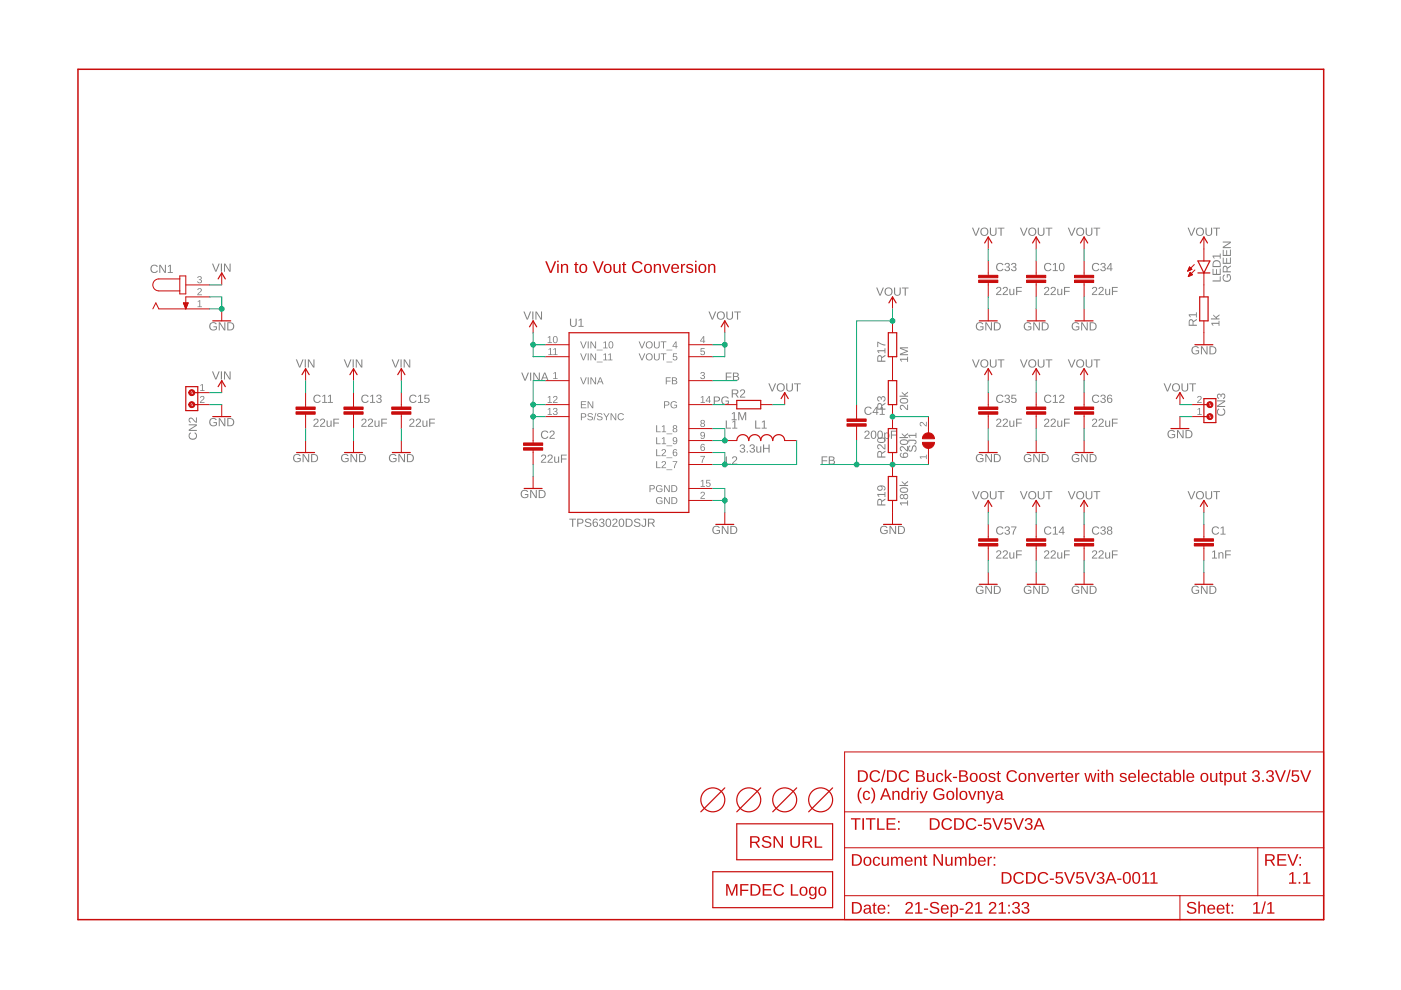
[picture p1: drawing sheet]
<svg xmlns="http://www.w3.org/2000/svg" width="297mm" height="210mm" viewBox="0 0 297 210" stroke-linecap="round" stroke-linejoin="round" font-family="sans-serif">
<g fill="#808080">
<path d="M42 58.7a.43 .43 0 0 1 .7-.1 .43 .43 0 0 1-.2 .7 .39 .39 0 0 1 .3 .5 .39 .39 0 0 1-.5 .3l-.4-.3-.1-.1h.2a.3 .3 0 0 0 .4 .2 .3 .3 0 0 0 .1-.5h-.3v-.2a.29 .29 0 0 0 .4-.1 .29 .29 0 0 0-.2-.4 .29 .29 0 0 0-.4 .3l-.2-.1z"/>
<path d="M42 61.2a.5 .5 0 0 1 .8 .2 .5 .5 0 0 1-.5 .7l-.3 .3h.8v.2h-1l.6-.7a.3 .3 0 0 0 .1-.5 .3 .3 0 0 0-.5 .1h-.2z"/>
<path d="M41.9 63.9l.6-.2v1.3h.3v.1h-.9v-.1h.4v-1.2l-.4 .3z"/>
<path d="M42.5 81.7l.5-.3v1.3h.4v.2h-1v-.2h.4v-1.1l-.3 .2z"/>
<path d="M42.5 84.1a.5 .5 0 0 1 .8 .2 .5 .5 0 0 1-.4 .7l-.3 .3h.8v.1h-1l.5-.7a.3 .3 0 0 0 .2-.5 .3 .3 0 0 0-.5 .1h-.2z"/>
<path d="M253.9 86.7l.5-.2v1.3h.4v.2h-.9v-.2h.3v-1.1l-.3 .2z"/>
<path d="M254 84.1a.5 .5 0 0 1 .7 .2 .5 .5 0 0 1-.4 .7l-.3 .3h.8v.1h-1l.6-.7a.3 .3 0 0 0 .1-.5 .3 .3 0 0 0-.5 .1h-.2z"/>
<path d="M117.3 79.1l.6-.2v1.3h.3v.2h-.9v-.2h.4v-1.1l-.4 .2z"/>
<path d="M148.7 104.4a.5 .5 0 0 1 .7 .2 .5 .5 0 0 1-.4 .7l-.3 .3h.8v.2h-1l.5-.8a.3 .3 0 0 0 .2-.5 .3 .3 0 0 0-.5 .2l-.2-.1z"/>
<path d="M148.6 79a.43 .43 0 0 1 .7-.1 .43 .43 0 0 1-.2 .7 .39 .39 0 0 1 .4 .5 .39 .39 0 0 1-.5 .3l-.5-.2v-.2h.2a.3 .3 0 0 0 .4 .2 .3 .3 0 0 0 .1-.4l-.4-.1v-.2a.29 .29 0 0 0 .4-.1 .29 .29 0 0 0-.2-.4 .29 .29 0 0 0-.3 .3h-.2z"/>
<path d="M148.6 73.8h.8v.2h-.7v.4a.5 .5 0 0 1 .7 .3 .5 .5 0 0 1-.3 .6 .5 .5 0 0 1-.6-.3l.5 .1a.34 .34 0 0 0 .3-.4 .34 .34 0 0 0-.6-.1h-.2z"/>
<path d="M148.5 96.7h1l-.5 1.4h-.2v-.4l.5-.9h-.8z"/>
<path d="M195.1 89.6a.78 .78 0 0 1 1.1 .5l.1 .1v-.8h.2v1l-.7-.5a.3 .3 0 0 0-.5-.2 .3 .3 0 0 0 .1 .5v.2l-.4-.3z"/>
<path d="M195 96.8h1.3v-.4h.2v.9h-.2v-.3h-1.1l.2 .3h-.1z"/>
<path d="M62.4 96.5a.9 .9 0 0 1 1.3 .1l-.2 .1a.68 .68 0 0 0-.9 0 .68 .68 0 0 0-.1 .9 .68 .68 0 0 0 .9 .1l.2-.4h-.6v-.2h.8v.6a.94 .94 0 0 1-1.4 .1 .94 .94 0 0 1 0-1.3zM64.2 96.3h.2l1 1.4-.1-1.4h.3v1.7h-.3l-.9-1.5v1.5h-.2zM66 96.3h.5a.86 .86 0 0 1 .9 .8 .86 .86 0 0 1-.8 .9h-.6zM66.2 96.5v1.3a.73 .73 0 0 0 1-.7 .73 .73 0 0 0-1-.6z"/>
<path d="M221.5 60.9a.55 .55 0 0 1 .9 .2 .55 .55 0 0 1-.3 .8l-.5 .5h.9v.2h-1.2l.1-.3 .5-.5a.37 .37 0 0 0 .3-.5 .37 .37 0 0 0-.6-.1l-.2 .1zM222.9 60.9a.55 .55 0 0 1 .9 .2 .55 .55 0 0 1-.3 .8l-.5 .5h.9v.2h-1.2l.1-.3 .5-.5a.37 .37 0 0 0 .3-.5 .37 .37 0 0 0-.6-.1l-.3 .1zM224.2 61.2h.2v.9a.32 .32 0 0 0 .3 .3 .32 .32 0 0 0 .3-.4v-.8h.2v1.4h-.2v-.3a.44 .44 0 0 1-.5 .3 .44 .44 0 0 1-.3-.5zM225.6 60.8h1.2v.2h-1v.7h1v.2h-1v.7h-.2z"/>
<path d="M72.5 96.5a.9 .9 0 0 1 1.4 .1l-.2 .1a.68 .68 0 0 0-1 0 .68 .68 0 0 0 0 .9 .68 .68 0 0 0 .9 .1l.1-.4h-.5v-.2h.7v.6a.94 .94 0 0 1-1.3 .1 .94 .94 0 0 1-.1-1.3zM74.3 96.3h.3l.9 1.4v-1.4h.2v1.7h-.3l-.9-1.5v1.5h-.2zM76.1 96.3h.6a.86 .86 0 0 1 .9 .8 .86 .86 0 0 1-.8 .9h-.7zM76.4 96.5v1.3a.73 .73 0 0 0 1-.7 .73 .73 0 0 0-1-.6z"/>
<path d="M66.6 88.9a.55 .55 0 0 1 .9 .1 .55 .55 0 0 1-.3 .8l-.5 .5h.9v.2h-1.2l.1-.3 .5-.5a.37 .37 0 0 0 .3-.5 .37 .37 0 0 0-.6-.1l-.3 .1zM68 88.9a.55 .55 0 0 1 .9 .1 .55 .55 0 0 1-.3 .8l-.5 .5h.9v.2h-1.2l.1-.3 .5-.5a.37 .37 0 0 0 .3-.5 .37 .37 0 0 0-.6-.1l-.3 .1zM69.2 89.2h.3v.8a.32 .32 0 0 0 .3 .4 .32 .32 0 0 0 .3-.5v-.7h.2v1.3h-.2v-.2a.44 .44 0 0 1-.5 .2 .44 .44 0 0 1-.4-.4zM70.7 88.8h1.2v.2h-1v.6h1v.2h-1v.7h-.2z"/>
<path d="M221.5 88.9a.55 .55 0 0 1 .9 .1 .55 .55 0 0 1-.3 .8l-.5 .5h.9v.2h-1.2l.1-.3 .5-.5a.37 .37 0 0 0 .3-.5 .37 .37 0 0 0-.6-.1l-.2 .1zM222.9 88.9a.55 .55 0 0 1 .9 .1 .55 .55 0 0 1-.3 .8l-.5 .5h.9v.2h-1.2l.1-.3 .5-.5a.37 .37 0 0 0 .3-.5 .37 .37 0 0 0-.6-.1l-.3 .1zM224.2 89.2h.2v.8a.32 .32 0 0 0 .3 .4 .32 .32 0 0 0 .3-.5v-.7h.2v1.3h-.2v-.2a.44 .44 0 0 1-.5 .2 .44 .44 0 0 1-.3-.4zM225.6 88.8h1.2v.2h-1v.6h1v.2h-1v.7h-.2z"/>
<path d="M82.7 96.5a.9 .9 0 0 1 1.3 .1l-.2 .1a.68 .68 0 0 0-.9 0 .68 .68 0 0 0-.1 .9 .68 .68 0 0 0 1 .1l.1-.4h-.5v-.2h.7v.6a.94 .94 0 0 1-1.4 .1 .94 .94 0 0 1 0-1.3zM84.5 96.3h.2l1 1.4v-1.4h.2v1.7h-.3l-.9-1.5v1.5h-.2zM86.3 96.3h.5a.86 .86 0 0 1 1 .8 .86 .86 0 0 1-.9 .9h-.6zM86.5 96.5v1.3a.73 .73 0 0 0 1-.7 .73 .73 0 0 0-1-.6z"/>
<path d="M76.8 88.9a.55 .55 0 0 1 .8 .1 .55 .55 0 0 1-.3 .8l-.5 .5h.9v.2h-1.1l.1-.3 .4-.5a.37 .37 0 0 0 .4-.5 .37 .37 0 0 0-.6-.1l-.3 .1zM78.2 88.9a.55 .55 0 0 1 .8 .1 .55 .55 0 0 1-.3 .8l-.5 .5h.9v.2h-1.1v-.3l.5-.5a.37 .37 0 0 0 .4-.5 .37 .37 0 0 0-.7-.1l-.2 .1zM79.4 89.2h.2v.8a.32 .32 0 0 0 .4 .4 .32 .32 0 0 0 .2-.5v-.7h.3v1.3h-.2l-.1-.2a.44 .44 0 0 1-.5 .2 .44 .44 0 0 1-.3-.4zM80.8 88.8h1.3v.2h-1v.6h.9v.2h-.9v.7h-.3z"/>
<path d="M221.5 116.8a.55 .55 0 0 1 .9 .1 .55 .55 0 0 1-.3 .8l-.5 .5h.9v.2h-1.2l.1-.3 .5-.4a.37 .37 0 0 0 .3-.6 .37 .37 0 0 0-.6-.1l-.2 .1zM222.9 116.8a.55 .55 0 0 1 .9 .1 .55 .55 0 0 1-.3 .8l-.5 .5h.9v.2h-1.2l.1-.3 .5-.4a.37 .37 0 0 0 .3-.6 .37 .37 0 0 0-.6-.1l-.3 .1zM224.2 117.1h.2v.8a.32 .32 0 0 0 .3 .4 .32 .32 0 0 0 .3-.4v-.8h.2v1.3h-.2v-.2a.44 .44 0 0 1-.5 .2 .44 .44 0 0 1-.3-.4zM225.6 116.7h1.2v.2h-1v.6h1v.2h-1v.7h-.2z"/>
<path d="M86.9 88.9a.55 .55 0 0 1 .9 .1 .55 .55 0 0 1-.3 .8l-.5 .5h.9v.2h-1.2l.1-.3 .5-.5a.37 .37 0 0 0 .3-.5 .37 .37 0 0 0-.6-.1l-.2 .1zM88.3 88.9a.55 .55 0 0 1 .9 .1 .55 .55 0 0 1-.3 .8l-.5 .5h.9v.2h-1.2l.1-.3 .5-.5a.37 .37 0 0 0 .3-.5 .37 .37 0 0 0-.6-.1l-.3 .1zM89.6 89.2h.2v.8a.32 .32 0 0 0 .3 .4 .32 .32 0 0 0 .3-.5v-.7h.2v1.3h-.2v-.2a.44 .44 0 0 1-.5 .2 .44 .44 0 0 1-.3-.4zM91 88.8h1.2v.2h-1v.6h1v.2h-1v.7h-.2z"/>
<path d="M211.4 60.9a.55 .55 0 0 1 .8 .2 .55 .55 0 0 1-.3 .8l-.5 .5h.9v.2h-1.1l.1-.3 .4-.5a.37 .37 0 0 0 .4-.5 .37 .37 0 0 0-.6-.1l-.3 .1zM212.8 60.9a.55 .55 0 0 1 .8 .2 .55 .55 0 0 1-.3 .8l-.5 .5h.9v.2h-1.1v-.3l.5-.5a.37 .37 0 0 0 .4-.5 .37 .37 0 0 0-.7-.1l-.2 .1zM214 61.2h.2v.9a.32 .32 0 0 0 .4 .3 .32 .32 0 0 0 .2-.4v-.8h.3v1.4h-.2l-.1-.3a.44 .44 0 0 1-.5 .3 .44 .44 0 0 1-.3-.5zM215.4 60.8h1.3v.2h-1v.7h.9v.2h-.9v.7h-.3z"/>
<path d="M231.7 60.9a.55 .55 0 0 1 .8 .2 .55 .55 0 0 1-.3 .8l-.5 .5h.9v.2h-1.1l.1-.3 .4-.5a.37 .37 0 0 0 .4-.5 .37 .37 0 0 0-.6-.1l-.3 .1zM233.1 60.9a.55 .55 0 0 1 .8 .2 .55 .55 0 0 1-.3 .8l-.5 .5h.9v.2h-1.1l.1-.3 .4-.5a.37 .37 0 0 0 .4-.5 .37 .37 0 0 0-.6-.1l-.3 .1zM234.3 61.2h.2v.9a.32 .32 0 0 0 .4 .3 .32 .32 0 0 0 .3-.4v-.8h.2v1.4h-.2v-.3a.44 .44 0 0 1-.5 .3 .44 .44 0 0 1-.4-.5zM235.7 60.8h1.3v.2h-1v.7h.9v.2h-.9v.7h-.3z"/>
<path d="M211.4 88.9a.55 .55 0 0 1 .8 .1 .55 .55 0 0 1-.3 .8l-.5 .5h.9v.2h-1.1l.1-.3 .4-.5a.37 .37 0 0 0 .4-.5 .37 .37 0 0 0-.6-.1l-.3 .1zM212.8 88.9a.55 .55 0 0 1 .8 .1 .55 .55 0 0 1-.3 .8l-.5 .5h.9v.2h-1.1v-.3l.5-.5a.37 .37 0 0 0 .4-.5 .37 .37 0 0 0-.7-.1l-.2 .1zM214 89.2h.2v.8a.32 .32 0 0 0 .4 .4 .32 .32 0 0 0 .2-.5v-.7h.3v1.3h-.2l-.1-.2a.44 .44 0 0 1-.5 .2 .44 .44 0 0 1-.3-.4zM215.4 88.8h1.3v.2h-1v.6h.9v.2h-.9v.7h-.3z"/>
<path d="M231.7 88.9a.55 .55 0 0 1 .8 .1 .55 .55 0 0 1-.3 .8l-.5 .5h.9v.2h-1.1l.1-.3 .4-.5a.37 .37 0 0 0 .4-.5 .37 .37 0 0 0-.6-.1l-.3 .1zM233.1 88.9a.55 .55 0 0 1 .8 .1 .55 .55 0 0 1-.3 .8l-.5 .5h.9v.2h-1.1l.1-.3 .4-.5a.37 .37 0 0 0 .4-.5 .37 .37 0 0 0-.6-.1l-.3 .1zM234.3 89.2h.2v.8a.32 .32 0 0 0 .4 .4 .32 .32 0 0 0 .3-.5v-.7h.2v1.3h-.2v-.2a.44 .44 0 0 1-.5 .2 .44 .44 0 0 1-.4-.4zM235.7 88.8h1.3v.2h-1v.6h.9v.2h-.9v.7h-.3z"/>
<path d="M211.4 116.8a.55 .55 0 0 1 .8 .1 .55 .55 0 0 1-.3 .8l-.5 .5h.9v.2h-1.1l.1-.3 .4-.4a.37 .37 0 0 0 .4-.6 .37 .37 0 0 0-.6-.1l-.3 .1zM212.8 116.8a.55 .55 0 0 1 .8 .1 .55 .55 0 0 1-.3 .8l-.5 .5h.9v.2h-1.1v-.3l.5-.4a.37 .37 0 0 0 .4-.6 .37 .37 0 0 0-.7-.1l-.2 .1zM214 117.1h.2v.8a.32 .32 0 0 0 .4 .4 .32 .32 0 0 0 .2-.4v-.8h.3v1.3h-.2l-.1-.2a.44 .44 0 0 1-.5 .2 .44 .44 0 0 1-.3-.4zM215.4 116.7h1.3v.2h-1v.6h.9v.2h-.9v.7h-.3z"/>
<path d="M231.7 116.8a.55 .55 0 0 1 .8 .1 .55 .55 0 0 1-.3 .8l-.5 .5h.9v.2h-1.1l.1-.3 .4-.4a.37 .37 0 0 0 .4-.6 .37 .37 0 0 0-.6-.1l-.3 .1zM233.1 116.8a.55 .55 0 0 1 .8 .1 .55 .55 0 0 1-.3 .8l-.5 .5h.9v.2h-1.1l.1-.3 .4-.4a.37 .37 0 0 0 .4-.6 .37 .37 0 0 0-.6-.1l-.3 .1zM234.3 117.1h.2v.8a.32 .32 0 0 0 .4 .4 .32 .32 0 0 0 .3-.4v-.8h.2v1.3h-.2v-.2a.44 .44 0 0 1-.5 .2 .44 .44 0 0 1-.4-.4zM235.7 116.7h1.3v.2h-1v.6h.9v.2h-.9v.7h-.3z"/>
<path d="M226.4 104.1h.2l.6 1.6 .6-1.6h.2l-.7 1.8h-.2zM228.1 105a.9 .9 0 0 1 1.8 0 .9 .9 0 0 1-1.8 0zM228.6 104.5a.7 .7 0 0 0 .1 1.1 .7 .7 0 0 0 1-.6 .7 .7 0 0 0-.9-.7zM230.2 104.1h.2v1.1a.48 .48 0 0 0 .5 .5 .48 .48 0 0 0 .5-.5v-1.1h.2v1.1a.71 .71 0 0 1-.7 .7 .71 .71 0 0 1-.7-.7zM231.9 104.1h1.4v.2h-.6v1.6h-.3v-1.6h-.5z"/>
<path d="M226.4 76.2h.2l.6 1.5 .6-1.5h.2l-.7 1.7h-.2zM228.1 77.1a.9 .9 0 0 1 1.8 0 .9 .9 0 0 1-1.8 0zM228.6 76.5a.7 .7 0 0 0 .1 1.2 .7 .7 0 0 0 1-.6 .7 .7 0 0 0-.9-.7zM230.2 76.2h.2v1.1a.48 .48 0 0 0 .5 .5 .48 .48 0 0 0 .5-.5v-1.1h.2v1.1a.71 .71 0 0 1-.7 .6 .71 .71 0 0 1-.7-.6zM231.9 76.2h1.4v.2h-.6v1.5h-.3v-1.5h-.5z"/>
<path d="M226.4 48.3h.2l.6 1.5 .6-1.5h.2l-.7 1.7h-.2zM228.1 49.1a.9 .9 0 0 1 1.8 0 .9 .9 0 0 1-1.8 0zM228.6 48.6a.7 .7 0 0 0 .1 1.2 .7 .7 0 0 0 1-.6 .7 .7 0 0 0-.9-.7zM230.2 48.3h.2v1a.48 .48 0 0 0 .5 .5 .48 .48 0 0 0 .5-.5v-1h.2v1a.71 .71 0 0 1-.7 .7 .71 .71 0 0 1-.7-.6zM231.9 48.3h1.4v.2h-.6v1.5h-.3v-1.5h-.5z"/>
<path d="M157 94.3a.5 .5 0 0 1 .8 0 .5 .5 0 0 1-.2 .8 .51 .51 0 0 1 .2 .8 .51 .51 0 0 1-.8 0l-.2-.4h.2a.35 .35 0 0 0 .5 .3 .35 .35 0 0 0 .2-.5l-.5-.1v-.2a.33 .33 0 0 0 .5-.2 .33 .33 0 0 0-.2-.4 .33 .33 0 0 0-.4 .3h-.3zM158.3 95.7h.3v.3h-.3zM159.1 94.3a.5 .5 0 0 1 .8 0 .5 .5 0 0 1-.2 .8 .51 .51 0 0 1 .2 .8 .51 .51 0 0 1-.8 0l-.2-.4h.2a.35 .35 0 0 0 .5 .3 .35 .35 0 0 0 .1-.5l-.4-.1v-.2a.33 .33 0 0 0 .5-.2 .33 .33 0 0 0-.2-.4 .33 .33 0 0 0-.5 .3h-.2zM160.3 94.6h.3v.9a.32 .32 0 0 0 .3 .3 .32 .32 0 0 0 .3-.4v-.8h.2v1.4h-.2v-.3a.44 .44 0 0 1-.5 .3 .44 .44 0 0 1-.4-.5zM161.8 94.2h.2v.8h.9v-.8h.3v1.8h-.3v-.8h-.9v.8h-.2z"/>
<path d="M185.8 61h.2l.6 1.5 .6-1.5h.2l-.7 1.7h-.2zM187.5 61.8a.89 .89 0 0 1 1.7 0 .89 .89 0 0 1-1.7 0zM187.9 61.3a.7 .7 0 0 0 .2 1.1 .7 .7 0 0 0 1-.5 .7 .7 0 0 0-.9-.7zM189.6 61h.2v1a.48 .48 0 0 0 .5 .5 .48 .48 0 0 0 .4-.5v-1h.3v1a.71 .71 0 0 1-.7 .7 .71 .71 0 0 1-.7-.6zM191.2 61h1.4v.2h-.6v1.5h-.2v-1.5h-.6z"/>
<path d="M151.2 111.7a.9 .9 0 0 1 1.4 .2h-.2a.68 .68 0 0 0-1 0 .68 .68 0 0 0 0 1 .68 .68 0 0 0 .9 0l.1-.3h-.5v-.2h.8v.6a.94 .94 0 0 1-1.4 .1 .94 .94 0 0 1-.1-1.4zM153 111.5h.3l.9 1.5v-1.5h.2v1.7h-.2l-1-1.4v1.4h-.2zM154.8 111.5h.6a.86 .86 0 0 1 .9 .8 .86 .86 0 0 1-.8 .9h-.7zM155.1 111.7v1.3a.73 .73 0 0 0 1-.6 .73 .73 0 0 0-1-.7z"/>
<path d="M111 66h.2l.6 1.6 .6-1.6h.2l-.7 1.8h-.2zM112.9 66h.2v1.8h-.2zM113.5 66h.3l.9 1.5v-1.5h.2v1.8h-.3l-.9-1.5v1.5h-.2z"/>
<path d="M190.8 76.1h1.5v-.5h.2v1.1h-.2v-.4h-1.3l.3 .4h-.2zM190.8 73.6h1.7v.3l-1.5-.1 1.5 .6v.2l-1.5 .5h1.5v.2h-1.7v-.3l1.5-.5-1.5-.6z"/>
<path d="M190.8 106.5h1.5v-.4h.2v1.1h-.2v-.4h-1.3l.3 .3h-.2zM190.9 104.9l.5-.1 .2 .3a.5 .5 0 0 1 .8-.2 .5 .5 0 0 1 0 .8 .5 .5 0 0 1-.8-.2 .47 .47 0 0 1-.7 .3 .47 .47 0 0 1-.1-.7zM190.9 105.3a.32 .32 0 0 0 .6 0 .32 .32 0 0 0-.6 0zM191.7 105.3a.36 .36 0 0 0 .7 0 .36 .36 0 0 0-.7 0zM190.9 103.6a1.02 1.02 0 0 1 1.6 .3 .95 .95 0 0 1-.8 .6 .95 .95 0 0 1-.9-.6zM191 103.7a.66 .66 0 0 0 .4 .6 .66 .66 0 0 0 .7-.1 .41 .41 0 0 0 .2-.6 .41 .41 0 0 0-.6-.1zM191.2 102l.6 .5 .7-.5v.2l-.6 .5 .2 .1h.4v.2h-1.8v-.2h1.1l-.6-.6z"/>
<path d="M190.9 96.1l.2-.1 .1 .2-.2 .1a.47 .47 0 0 0 .1 .5 .47 .47 0 0 0 .5 .1 .55 .55 0 0 1 .1-.9 .55 .55 0 0 1 .8 .3 .55 .55 0 0 1-.3 .7 .87 .87 0 0 1-.9 .1 .87 .87 0 0 1-.5-.8zM191.6 96.5a.37 .37 0 0 0 .7 0 .37 .37 0 0 0-.7 0zM190.9 94.7a1.1 1.1 0 0 1 1.3 .7l.1-.8h.2v1.1l-.3-.1-.4-.4a.37 .37 0 0 0-.6-.4 .37 .37 0 0 0-.1 .6l.1 .3-.4-.3zM190.9 93.4a1.02 1.02 0 0 1 1.6 .4 .95 .95 0 0 1-.8 .5 .95 .95 0 0 1-.9-.6zM191 93.6a.66 .66 0 0 0 .4 .6 .66 .66 0 0 0 .7-.1 .41 .41 0 0 0 .2-.6 .41 .41 0 0 0-.6-.1zM191.2 91.8l.6 .6 .7-.6v.3l-.6 .4 .2 .2h.4v.2h-1.8v-.2h1.1l-.6-.6z"/>
<path d="M186.8 111.7a.9 .9 0 0 1 1.4 .2h-.3a.68 .68 0 0 0-.9 0 .68 .68 0 0 0-.1 1 .68 .68 0 0 0 1 0l.1-.3h-.5v-.2h.7v.6a.94 .94 0 0 1-1.3 .1 .94 .94 0 0 1-.1-1.4zM188.6 111.5h.3l.9 1.5v-1.5h.2v1.7h-.3l-.9-1.4v1.4h-.2zM190.4 111.5h.6a.86 .86 0 0 1 .9 .8 .86 .86 0 0 1-.9 .9h-.6zM190.6 111.7v1.3a.73 .73 0 0 0 1-.6 .73 .73 0 0 0-1-.7z"/>
<path d="M183.4 91.4a.55 .55 0 0 1 .9 .1 .55 .55 0 0 1-.3 .8l-.5 .5h.9v.2h-1.1v-.3l.5-.4a.37 .37 0 0 0 .3-.6 .37 .37 0 0 0-.6-.1l-.2 .1zM184.9 91.4a.64 .64 0 0 1 .7 0 .64 .64 0 0 1 .2 .8 .64 .64 0 0 1-.6 .9 .64 .64 0 0 1-.6-.9zM185 91.5a.97 .97 0 0 0 .2 1.4 .86 .86 0 0 0 0-1.4zM186.3 91.4a.64 .64 0 0 1 .7 0 .64 .64 0 0 1 .2 .8 .64 .64 0 0 1-.6 .9 .64 .64 0 0 1-.6-.9zM186.4 91.5a.97 .97 0 0 0 .2 1.4 .86 .86 0 0 0 0-1.4zM187.5 91.7h.2v.2a.5 .5 0 0 1 .6-.2 .5 .5 0 0 1 .3 .7 .53 .53 0 0 1-.7 .6l-.2-.2v.8h-.2zM187.8 91.9a.49 .49 0 0 0-.1 .6 .49 .49 0 0 0 .6 .3v-.8zM188.9 91.3h1.2v.2h-1v.6h1v.2h-1v.7h-.2z"/>
<path d="M83 76.2h.3l.6 1.5 .5-1.5h.3l-.7 1.7h-.3zM84.9 76.2h.3v1.7h-.3zM85.6 76.2h.3l.9 1.5v-1.5h.2v1.7h-.3l-.9-1.4v1.4h-.2z"/>
<path d="M72.9 76.2h.2l.6 1.5 .6-1.5h.2l-.7 1.7h-.2zM74.8 76.2h.2v1.7h-.2zM75.4 76.2h.3l.9 1.5v-1.5h.2v1.7h-.3l-.9-1.4v1.4h-.2z"/>
<path d="M62.7 76.2h.3l.5 1.5 .6-1.5h.3l-.7 1.7h-.3zM64.6 76.2h.2v1.7h-.2zM65.3 76.2h.2l1 1.5v-1.5h.2v1.7h-.3l-.9-1.4v1.4h-.2z"/>
<path d="M216.2 48.3h.3l.6 1.5 .5-1.5h.3l-.7 1.7h-.3zM217.9 49.1a.9 .9 0 0 1 1.8 0 .9 .9 0 0 1-1.8 0zM218.4 48.6a.7 .7 0 0 0 .2 1.2 .7 .7 0 0 0 1-.6 .7 .7 0 0 0-.9-.7zM220 48.3h.3v1a.48 .48 0 0 0 .4 .5 .48 .48 0 0 0 .5-.5v-1h.2v1a.71 .71 0 0 1-.7 .7 .71 .71 0 0 1-.7-.6zM221.7 48.3h1.4v.2h-.6v1.5h-.2v-1.5h-.6z"/>
<path d="M206.1 48.3h.2l.6 1.5 .6-1.5h.2l-.7 1.7h-.2zM207.8 49.1a.9 .9 0 0 1 1.8 0 .9 .9 0 0 1-1.8 0zM208.2 48.6a.7 .7 0 0 0 .2 1.2 .7 .7 0 0 0 1-.6 .7 .7 0 0 0-.9-.7zM209.9 48.3h.2v1a.48 .48 0 0 0 .5 .5 .48 .48 0 0 0 .5-.5v-1h.2v1a.71 .71 0 0 1-.7 .7 .71 .71 0 0 1-.7-.6zM211.5 48.3h1.4v.2h-.5v1.5h-.3v-1.5h-.6z"/>
<path d="M216.2 76.2h.3l.6 1.5 .5-1.5h.3l-.7 1.7h-.3zM217.9 77.1a.9 .9 0 0 1 1.8 0 .9 .9 0 0 1-1.8 0zM218.4 76.5a.7 .7 0 0 0 .2 1.2 .7 .7 0 0 0 1-.6 .7 .7 0 0 0-.9-.7zM220 76.2h.3v1.1a.48 .48 0 0 0 .4 .5 .48 .48 0 0 0 .5-.5v-1.1h.2v1.1a.71 .71 0 0 1-.7 .6 .71 .71 0 0 1-.7-.6zM221.7 76.2h1.4v.2h-.6v1.5h-.2v-1.5h-.6z"/>
<path d="M206.1 76.2h.2l.6 1.5 .6-1.5h.2l-.7 1.7h-.2zM207.8 77.1a.9 .9 0 0 1 1.8 0 .9 .9 0 0 1-1.8 0zM208.2 76.5a.7 .7 0 0 0 .2 1.2 .7 .7 0 0 0 1-.6 .7 .7 0 0 0-.9-.7zM209.9 76.2h.2v1.1a.48 .48 0 0 0 .5 .5 .48 .48 0 0 0 .5-.5v-1.1h.2v1.1a.71 .71 0 0 1-.7 .6 .71 .71 0 0 1-.7-.6zM211.5 76.2h1.4v.2h-.5v1.5h-.3v-1.5h-.6z"/>
<path d="M216.2 104.1h.3l.6 1.6 .5-1.6h.3l-.7 1.8h-.3zM217.9 105a.9 .9 0 0 1 1.8 0 .9 .9 0 0 1-1.8 0zM218.4 104.5a.7 .7 0 0 0 .2 1.1 .7 .7 0 0 0 1-.6 .7 .7 0 0 0-.9-.7zM220 104.1h.3v1.1a.48 .48 0 0 0 .4 .5 .48 .48 0 0 0 .5-.5v-1.1h.2v1.1a.71 .71 0 0 1-.7 .7 .71 .71 0 0 1-.7-.7zM221.7 104.1h1.4v.2h-.6v1.6h-.2v-1.6h-.6z"/>
<path d="M206.1 104.1h.2l.6 1.6 .6-1.6h.2l-.7 1.8h-.2zM207.8 105a.9 .9 0 0 1 1.8 0 .9 .9 0 0 1-1.8 0zM208.2 104.5a.7 .7 0 0 0 .2 1.1 .7 .7 0 0 0 1-.6 .7 .7 0 0 0-.9-.7zM209.9 104.1h.2v1.1a.48 .48 0 0 0 .5 .5 .48 .48 0 0 0 .5-.5v-1.1h.2v1.1a.71 .71 0 0 1-.7 .7 .71 .71 0 0 1-.7-.7zM211.5 104.1h1.4v.2h-.5v1.6h-.3v-1.6h-.6z"/>
<path d="M227.4 124.4a.9 .9 0 0 1 1.4 .2h-.2a.68 .68 0 0 0-1 0 .68 .68 0 0 0 0 1 .68 .68 0 0 0 .9 0l.1-.3h-.5v-.2h.7v.6a.94 .94 0 0 1-1.3 0 .94 .94 0 0 1-.1-1.3zM229.2 124.2h.3l.9 1.5v-1.5h.2v1.7h-.3l-.9-1.4v1.4h-.2zM231 124.2h.6a.86 .86 0 0 1 .9 .8 .86 .86 0 0 1-.8 .9h-.7zM231.3 124.4v1.3a.73 .73 0 0 0 1-.6 .73 .73 0 0 0-1-.7z"/>
<path d="M217.3 124.4a.9 .9 0 0 1 1.3 .2h-.2a.68 .68 0 0 0-.9 0 .68 .68 0 0 0-.1 1 .68 .68 0 0 0 1 0l.1-.3h-.5v-.2h.7v.6a.94 .94 0 0 1-1.4 0 .94 .94 0 0 1 0-1.3zM219.1 124.2h.2l1 1.5v-1.5h.2v1.7h-.3l-.9-1.4v1.4h-.2zM220.9 124.2h.5a.86 .86 0 0 1 1 .8 .86 .86 0 0 1-.9 .9h-.6zM221.1 124.4v1.3a.73 .73 0 0 0 1-.6 .73 .73 0 0 0-1-.7z"/>
<path d="M207.1 124.4a.9 .9 0 0 1 1.4 .2h-.2a.68 .68 0 0 0-1 0 .68 .68 0 0 0 0 1 .68 .68 0 0 0 .9 0l.1-.3h-.5v-.2h.7v.6a.94 .94 0 0 1-1.3 0 .94 .94 0 0 1-.1-1.3zM208.9 124.2h.3l.9 1.5v-1.5h.2v1.7h-.3l-.9-1.4v1.4h-.2zM210.7 124.2h.6a.86 .86 0 0 1 .9 .8 .86 .86 0 0 1-.8 .9h-.7zM210.9 124.4v1.3a.73 .73 0 0 0 1.1-.6 .73 .73 0 0 0-1.1-.7z"/>
<path d="M207.1 96.5a.9 .9 0 0 1 1.4 .1l-.2 .1a.68 .68 0 0 0-1 0 .68 .68 0 0 0 0 .9 .68 .68 0 0 0 .9 .1l.1-.4h-.5v-.2h.7v.6a.94 .94 0 0 1-1.3 .1 .94 .94 0 0 1-.1-1.3zM208.9 96.3h.3l.9 1.4v-1.4h.2v1.7h-.3l-.9-1.5v1.5h-.2zM210.7 96.3h.6a.86 .86 0 0 1 .9 .8 .86 .86 0 0 1-.8 .9h-.7zM210.9 96.5v1.3a.73 .73 0 0 0 1.1-.7 .73 .73 0 0 0-1.1-.6z"/>
<path d="M217.3 96.5a.9 .9 0 0 1 1.3 .1l-.2 .1a.68 .68 0 0 0-.9 0 .68 .68 0 0 0-.1 .9 .68 .68 0 0 0 1 .1l.1-.4h-.5v-.2h.7v.6a.94 .94 0 0 1-1.4 .1 .94 .94 0 0 1 0-1.3zM219.1 96.3h.2l1 1.4v-1.4h.2v1.7h-.3l-.9-1.5v1.5h-.2zM220.9 96.3h.5a.86 .86 0 0 1 1 .8 .86 .86 0 0 1-.9 .9h-.6zM221.1 96.5v1.3a.73 .73 0 0 0 1-.7 .73 .73 0 0 0-1-.6z"/>
<path d="M227.4 96.5a.9 .9 0 0 1 1.4 .1l-.2 .1a.68 .68 0 0 0-1 0 .68 .68 0 0 0 0 .9 .68 .68 0 0 0 .9 .1l.1-.4h-.5v-.2h.7v.6a.94 .94 0 0 1-1.3 .1 .94 .94 0 0 1-.1-1.3zM229.2 96.3h.3l.9 1.4v-1.4h.2v1.7h-.3l-.9-1.5v1.5h-.2zM231 96.3h.6a.86 .86 0 0 1 .9 .8 .86 .86 0 0 1-.8 .9h-.7zM231.3 96.5v1.3a.73 .73 0 0 0 1-.7 .73 .73 0 0 0-1-.6z"/>
<path d="M227.4 68.5a.9 .9 0 0 1 1.4 .2l-.2 .1a.68 .68 0 0 0-1-.1 .68 .68 0 0 0 0 1 .68 .68 0 0 0 .9 .1l.1-.4h-.5v-.2h.7v.6a.94 .94 0 0 1-1.3 .1 .94 .94 0 0 1-.1-1.4zM229.2 68.3h.3l.9 1.5v-1.5h.2v1.8h-.3l-.9-1.5v1.5h-.2zM231 68.3h.6a.86 .86 0 0 1 .9 .9 .86 .86 0 0 1-.8 .9h-.7zM231.3 68.5v1.4a.73 .73 0 0 0 1-.7 .73 .73 0 0 0-1-.7z"/>
<path d="M217.3 68.5a.9 .9 0 0 1 1.3 .2l-.2 .1a.68 .68 0 0 0-.9-.1 .68 .68 0 0 0-.1 1 .68 .68 0 0 0 1 .1l.1-.4h-.5v-.2h.7v.6a.94 .94 0 0 1-1.4 .1 .94 .94 0 0 1 0-1.4zM219.1 68.3h.2l1 1.5v-1.5h.2v1.8h-.3l-.9-1.5v1.5h-.2zM220.9 68.3h.5a.86 .86 0 0 1 1 .9 .86 .86 0 0 1-.9 .9h-.6zM221.1 68.5v1.4a.73 .73 0 0 0 1-.7 .73 .73 0 0 0-1-.7z"/>
<path d="M207.1 68.5a.9 .9 0 0 1 1.4 .2l-.2 .1a.68 .68 0 0 0-1-.1 .68 .68 0 0 0 0 1 .68 .68 0 0 0 .9 .1l.1-.4h-.5v-.2h.7v.6a.94 .94 0 0 1-1.3 .1 .94 .94 0 0 1-.1-1.4zM208.9 68.3h.3l.9 1.5v-1.5h.2v1.8h-.3l-.9-1.5v1.5h-.2zM210.7 68.3h.6a.86 .86 0 0 1 .9 .9 .86 .86 0 0 1-.8 .9h-.7zM210.9 68.5v1.4a.73 .73 0 0 0 1.1-.7 .73 .73 0 0 0-1.1-.7z"/>
<path d="M44.6 68.5a.9 .9 0 0 1 1.4 .2l-.3 .1a.68 .68 0 0 0-.9-.1 .68 .68 0 0 0-.1 1 .68 .68 0 0 0 1 .1l.1-.4h-.5v-.2h.7v.6a.94 .94 0 0 1-1.4 .1 .94 .94 0 0 1 0-1.4zM46.4 68.3h.3l.9 1.5v-1.5h.2v1.8h-.3l-.9-1.5v1.5h-.2zM48.2 68.3h.6a.86 .86 0 0 1 .9 .9 .86 .86 0 0 1-.9 .9h-.6zM48.4 68.5v1.4a.73 .73 0 0 0 1-.7 .73 .73 0 0 0-1-.7z"/>
<path d="M44.9 55.9h.3l.6 1.5 .5-1.5h.3l-.7 1.7h-.3zM46.8 55.9h.3v1.7h-.3zM47.5 55.9h.3l.9 1.5v-1.5h.2v1.7h-.3l-.9-1.5v1.5h-.2z"/>
<path d="M247.7 91.4a.9 .9 0 0 1 1.4 .2h-.2a.68 .68 0 0 0-1 0 .68 .68 0 0 0 0 .9 .68 .68 0 0 0 .9 .1l.1-.4h-.5v-.2h.8v.6a.94 .94 0 0 1-1.4 .1 .94 .94 0 0 1-.1-1.3zM249.5 91.2h.3l.9 1.5v-1.5h.2v1.7h-.2l-1-1.5 .1 1.5h-.3zM251.3 91.2h.6a.86 .86 0 0 1 .9 .8 .86 .86 0 0 1-.8 .9h-.7zM251.6 91.4v1.3a.73 .73 0 0 0 1-.7 .73 .73 0 0 0-1-.6z"/>
<path d="M246.7 81.3h.3l.5 1.5 .6-1.5h.3l-.7 1.7h-.3zM248.4 82.1a.9 .9 0 0 1 1.8 0 .9 .9 0 0 1-1.8 0zM248.9 81.6a.7 .7 0 0 0 .2 1.2 .7 .7 0 0 0 1-.6 .7 .7 0 0 0-.9-.7zM250.5 81.3h.2v1.1a.48 .48 0 0 0 .5 .4 .48 .48 0 0 0 .5-.5v-1h.2v1.1a.71 .71 0 0 1-.7 .6 .71 .71 0 0 1-.7-.6zM252.2 81.3h1.4v.2h-.6v1.5h-.2v-1.5h-.6z"/>
<path d="M259.4 58.3l.2-.1 .1 .2a.68 .68 0 0 0 0 .9 .68 .68 0 0 0 .9 .1 .68 .68 0 0 0 .1-.9l-.4-.1v.5h-.2v-.8h.6a.91 .91 0 0 1 .2 1.3 .91 .91 0 0 1-1.3 .2 .91 .91 0 0 1-.2-1.3zM259.4 56.5l.5-.1 .3 .4 .8-.5v.2l-.7 .5v.5h.7v.2h-1.8zM259.5 56.7l-.1 .8h.7l-.1-.8zM259.2 54.6h.2v1.1h.6v-1h.2v1h.6v-1.1h.2v1.3h-1.8zM259.2 53h.2v1h.6v-1h.2v1h.6v-1.1h.2v1.4h-1.8zM259.2 51.2h1.8v.3l-1.5 .9h1.5v.2h-1.8v-.3l1.5-.9h-1.5z"/>
<path d="M256.8 68.4h1.6v-.4h.2v1.1h-.2v-.4h-1.4l.3 .3h-.2zM257.2 66.7l.6 .5 .8-.6v.3l-.7 .5 .2 .1h.5v.2h-1.9v-.2h1.2l-.7-.6z"/>
<path d="M251.8 48.3h.2l.6 1.5 .6-1.5h.2l-.7 1.7h-.2zM253.5 49.1a.9 .9 0 0 1 1.8 0 .9 .9 0 0 1-1.8 0zM254 48.6a.7 .7 0 0 0 .1 1.2 .7 .7 0 0 0 1-.6 .7 .7 0 0 0-.9-.7zM255.6 48.3h.2v1a.48 .48 0 0 0 .5 .5 .48 .48 0 0 0 .5-.5v-1h.2v1a.71 .71 0 0 1-.7 .7 .71 .71 0 0 1-.7-.6zM257.2 48.3h1.5v.2h-.6v1.5h-.3v-1.5h-.6z"/>
<path d="M252.8 73.6a.9 .9 0 0 1 1.4 .2l-.2 .1a.68 .68 0 0 0-1-.1 .68 .68 0 0 0 0 1 .68 .68 0 0 0 .9 .1l.1-.4h-.5v-.2h.7v.6a.94 .94 0 0 1-1.3 .1 .94 .94 0 0 1-.1-1.4zM254.6 73.4h.3l.9 1.5v-1.5h.2v1.7h-.3l-.9-1.4v1.4h-.2zM256.4 73.4h.6a.86 .86 0 0 1 .9 .8 .86 .86 0 0 1-.8 .9h-.7zM256.7 73.6v1.3a.73 .73 0 0 0 1-.6 .73 .73 0 0 0-1-.7z"/>
<path d="M257 117l.6-.3v1.5h.4v.2h-1v-.2h.4v-1.3l-.4 .3zM258.3 117.1h.2v.2a.44 .44 0 0 1 .6-.2 .44 .44 0 0 1 .3 .4v.9h-.2v-.8a.32 .32 0 0 0-.4-.4 .32 .32 0 0 0-.2 .5v.7h-.3zM259.8 116.7h1.2v.2h-1v.6h.9v.2h-.9v.7h-.2z"/>
<path d="M251.8 104.1h.2l.6 1.6 .6-1.6h.2l-.7 1.8h-.2zM253.5 105a.9 .9 0 0 1 1.8 0 .9 .9 0 0 1-1.8 0zM254 104.5a.7 .7 0 0 0 .1 1.1 .7 .7 0 0 0 1-.6 .7 .7 0 0 0-.9-.7zM255.6 104.1h.2v1.1a.48 .48 0 0 0 .5 .5 .48 .48 0 0 0 .5-.5v-1.1h.2v1.1a.71 .71 0 0 1-.7 .7 .71 .71 0 0 1-.7-.7zM257.2 104.1h1.5v.2h-.6v1.6h-.3v-1.6h-.6z"/>
<path d="M252.8 124.4a.9 .9 0 0 1 1.4 .2h-.2a.68 .68 0 0 0-1 0 .68 .68 0 0 0 0 1 .68 .68 0 0 0 .9 0l.1-.3h-.5v-.2h.7v.6a.94 .94 0 0 1-1.3 0 .94 .94 0 0 1-.1-1.3zM254.6 124.2h.3l.9 1.5v-1.5h.2v1.7h-.3l-.9-1.4v1.4h-.2zM256.4 124.2h.6a.86 .86 0 0 1 .9 .8 .86 .86 0 0 1-.8 .9h-.7zM256.7 124.4v1.3a.73 .73 0 0 0 1-.6 .73 .73 0 0 0-1-.7z"/>
<path d="M44.9 78.7h.3l.6 1.6 .5-1.6h.3l-.7 1.8h-.3zM46.8 78.7h.3v1.8h-.3zM47.5 78.7h.3l.9 1.5v-1.5h.2v1.8h-.3l-.9-1.5v1.5h-.2z"/>
<path d="M44.6 88.9a.9 .9 0 0 1 1.4 .1l-.3 .1a.68 .68 0 0 0-.9 0 .68 .68 0 0 0-.1 .9 .68 .68 0 0 0 1 .1l.1-.4h-.5v-.2h.7v.6a.94 .94 0 0 1-1.4 .1 .94 .94 0 0 1 0-1.3zM46.4 88.6h.3l.9 1.5v-1.5h.2v1.8h-.3l-.9-1.5v1.5h-.2zM48.2 88.6h.6a.86 .86 0 0 1 .9 .9 .86 .86 0 0 1-.9 .9h-.6zM48.4 88.8v1.4a.73 .73 0 0 0 1-.7 .73 .73 0 0 0-1-.7z"/>
<path d="M120.7 110h1.4v.2h-.6v1.5h-.2v-1.5h-.6zM122.4 110h.7a.53 .53 0 0 1 .6 .5 .53 .53 0 0 1-.6 .5h-.5v.7h-.2zM122.6 110.2v.6h.7a.35 .35 0 0 0 0-.6zM124.2 110.1a.8 .8 0 0 1 1.2 .2l-.3 .1a.4 .4 0 0 0-.5-.3 .4 .4 0 0 0-.2 .5l.1 .1a.57 .57 0 0 1 .8 .2 .57 .57 0 0 1-.2 .8h-.4a.63 .63 0 0 1-.7-.4l.2-.1a.46 .46 0 0 0 .5 .4 .46 .46 0 0 0 .4-.5l-.5-.2a.49 .49 0 0 1-.5-.2 .49 .49 0 0 1 .1-.6zM125.9 110.1l.2-.1a.5 .5 0 0 1 .6 .3h-.2l-.1-.1a.47 .47 0 0 0-.5 .1 .47 .47 0 0 0 0 .5 .55 .55 0 0 1 .8 .1 .55 .55 0 0 1-.2 .8 .55 .55 0 0 1-.8-.4v-.7zM125.8 111.1a.4 .4 0 0 0 .8 0 .4 .4 0 0 0-.8 0zM127.2 110.1a.5 .5 0 0 1 .8-.1 .5 .5 0 0 1-.2 .8 .51 .51 0 0 1 .2 .8 .51 .51 0 0 1-.8 0l-.2-.3 .2-.1a.35 .35 0 0 0 .5 .3 .35 .35 0 0 0 .1-.5l-.4-.1v-.2a.33 .33 0 0 0 .5-.1 .33 .33 0 0 0-.2-.5 .33 .33 0 0 0-.5 .3h-.2zM128.6 110.1a.64 .64 0 0 1 .8 0 .64 .64 0 0 1 .2 .7 .64 .64 0 0 1-.6 .9 .64 .64 0 0 1-.6-.9zM128.8 110.2a.97 .97 0 0 0 .2 1.3 .86 .86 0 0 0 0-1.4zM130 110.1a.55 .55 0 0 1 .8 .1 .55 .55 0 0 1-.3 .8l-.5 .5h.9v.2h-1.1l.1-.3 .4-.5a.37 .37 0 0 0 .4-.5 .37 .37 0 0 0-.6-.1l-.3 .1zM131.4 110.1a.64 .64 0 0 1 .8 0 .64 .64 0 0 1 .2 .7 .64 .64 0 0 1-.6 .9 .64 .64 0 0 1-.6-.9zM131.6 110.2a.97 .97 0 0 0 .2 1.3 .86 .86 0 0 0 0-1.4zM132.7 110h.5a.86 .86 0 0 1 .9 .8 .86 .86 0 0 1-.8 .9h-.6zM132.9 110.2v1.3a.73 .73 0 0 0 1-.7 .73 .73 0 0 0-1-.6zM134.6 110.1a.8 .8 0 0 1 1.2 .2l-.3 .1a.4 .4 0 0 0-.4-.3 .4 .4 0 0 0-.3 .5l.2 .1a.57 .57 0 0 1 .7 .2 .57 .57 0 0 1-.2 .8h-.4a.63 .63 0 0 1-.7-.4l.2-.1a.46 .46 0 0 0 .5 .4 .46 .46 0 0 0 .4-.5l-.4-.2a.49 .49 0 0 1-.6-.2 .49 .49 0 0 1 .1-.6zM136.4 110h.6v1.2a.51 .51 0 0 1-.5 .5 .51 .51 0 0 1-.5-.4l.2-.1a.29 .29 0 0 0 .3 .3 .29 .29 0 0 0 .3-.3v-1h-.4zM137.4 110h.8a.5 .5 0 0 1 .6 .4 .5 .5 0 0 1-.4 .6l.5 .7h-.3l-.5-.7h-.5v.7h-.2zM137.6 110.2v.6h.6a.32 .32 0 0 0 .4-.3 .32 .32 0 0 0-.4-.3z"/>
<path d="M150.2 66h.3l.5 1.6 .6-1.6h.3l-.8 1.8h-.2zM151.9 66.9a.9 .9 0 0 1 1.8 0 .9 .9 0 0 1-1.8 0zM152.4 66.4a.7 .7 0 0 0 .2 1.1 .7 .7 0 0 0 1-.6 .7 .7 0 0 0-.9-.7zM154 66h.2v1.1a.48 .48 0 0 0 .5 .5 .48 .48 0 0 0 .5-.5v-1.1h.2v1.1a.71 .71 0 0 1-.7 .7 .71 .71 0 0 1-.7-.7zM155.7 66h1.4v.2h-.6v1.6h-.2v-1.6h-.6z"/>
<path d="M114.9 96.5a.55 .55 0 0 1 .8 .1 .55 .55 0 0 1-.3 .8l-.5 .5h.9v.2h-1.1l.1-.3 .4-.5a.37 .37 0 0 0 .4-.5 .37 .37 0 0 0-.6-.1l-.3 .1zM116.3 96.5a.55 .55 0 0 1 .8 .1 .55 .55 0 0 1-.3 .8l-.5 .5h.9v.2h-1.1v-.3l.5-.5a.37 .37 0 0 0 .4-.5 .37 .37 0 0 0-.7-.1l-.2 .1zM117.5 96.8h.2v.8a.32 .32 0 0 0 .4 .4 .32 .32 0 0 0 .2-.4v-.8h.3v1.3h-.2l-.1-.2a.44 .44 0 0 1-.5 .2 .44 .44 0 0 1-.3-.4zM118.9 96.4h1.3v.2h-1v.6h.9v.2h-.9v.7h-.3z"/>
<path d="M110.6 104.1a.9 .9 0 0 1 1.4 .2h-.2a.68 .68 0 0 0-1 0 .68 .68 0 0 0 0 .9 .68 .68 0 0 0 .9 .1l.1-.4h-.5v-.2h.7v.6a.94 .94 0 0 1-1.3 .1 .94 .94 0 0 1-.1-1.3zM112.4 103.9h.3l.9 1.5v-1.5h.2v1.7h-.3l-.9-1.5v1.5h-.2zM114.2 103.9h.6a.86 .86 0 0 1 .9 .8 .86 .86 0 0 1-.8 .9h-.7zM114.4 104.1v1.3a.73 .73 0 0 0 1.1-.7 .73 .73 0 0 0-1.1-.6z"/>
<path d="M155.2 87.7l.6-.3v1.5h.4v.2h-1.1v-.2h.5v-1.3l-.4 .3zM156.5 87.4h.3l.6 1.4 .5-1.4h.3v1.7h-.2v-1.5l-.5 1.5h-.2l-.6-1.5v1.5h-.2z"/>
<path d="M162.9 81.3h.2l.6 1.5 .6-1.5h.2l-.7 1.7h-.2zM164.6 82.1a.9 .9 0 0 1 1.8 0 .9 .9 0 0 1-1.8 0zM165.1 81.6a.7 .7 0 0 0 .2 1.2 .7 .7 0 0 0 .9-.6 .7 .7 0 0 0-.9-.7zM166.7 81.3h.2v1.1a.48 .48 0 0 0 .5 .4 .48 .48 0 0 0 .5-.5v-1h.2v1.1a.71 .71 0 0 1-.7 .6 .71 .71 0 0 1-.7-.6zM168.4 81.3h1.4v.2h-.6v1.5h-.2v-1.5h-.6z"/>
<path d="M190.9 86a1.1 1.1 0 0 1 1.3 .6l.1-.8h.2v1.1h-.3l-.4-.5a.37 .37 0 0 0-.6-.3 .37 .37 0 0 0-.1 .6l.1 .2-.4-.3zM190.9 84.6a1.02 1.02 0 0 1 1.6 .4 .95 .95 0 0 1-.8 .6 .95 .95 0 0 1-.9-.6zM191 84.8a.66 .66 0 0 0 .4 .6 .66 .66 0 0 0 .7-.1 .41 .41 0 0 0 .2-.6 .41 .41 0 0 0-.6-.1zM191.2 83.1l.6 .5 .7-.6v.3l-.6 .4 .2 .2h.4v.2h-1.8v-.2h1.1l-.6-.6z"/>
<path d="M221.6 56a.86 .86 0 0 1 1.3 .2h-.2a.63 .63 0 0 0-1 0 .63 .63 0 0 0 .1 .9 .63 .63 0 0 0 .9-.1l.2 .1a.88 .88 0 0 1-1.3 .2 .88 .88 0 0 1 0-1.3zM223.3 56l.6-.2v1.5h.4v.2h-1.1v-.2h.5v-1.3l-.4 .2zM224.8 55.8a.64 .64 0 0 1 .7 .1 .64 .64 0 0 1 .2 .7 .64 .64 0 0 1-.6 .9 .64 .64 0 0 1-.6-.9zM224.9 56a.97 .97 0 0 0 .2 1.3 .86 .86 0 0 0 0-1.4z"/>
<path d="M66.7 83.9a.86 .86 0 0 1 1.3 .2l-.2 .1a.63 .63 0 0 0-1-.1 .63 .63 0 0 0 .1 1 .63 .63 0 0 0 .9-.2l.2 .1a.88 .88 0 0 1-1.3 .2 .88 .88 0 0 1 0-1.3zM68.4 84l.6-.3v1.5h.4v.2h-1.1v-.2h.4v-1.3l-.3 .3zM69.6 84l.6-.3v1.5h.4v.2h-1.1v-.2h.4v-1.3l-.3 .3z"/>
<path d="M221.6 83.9a.86 .86 0 0 1 1.3 .2l-.2 .1a.63 .63 0 0 0-1-.1 .63 .63 0 0 0 .1 1 .63 .63 0 0 0 .9-.2l.2 .1a.88 .88 0 0 1-1.3 .2 .88 .88 0 0 1 0-1.3zM223.3 84l.6-.3v1.5h.4v.2h-1.1v-.2h.5v-1.3l-.4 .3zM224.7 83.8a.55 .55 0 0 1 .9 .1 .55 .55 0 0 1-.3 .8l-.5 .5h.9v.2h-1.2l.1-.3 .5-.5a.37 .37 0 0 0 .3-.5 .37 .37 0 0 0-.6-.1l-.3 .1z"/>
<path d="M76.8 83.9a.86 .86 0 0 1 1.4 .2l-.3 .1a.63 .63 0 0 0-.9-.1 .63 .63 0 0 0 .1 1 .63 .63 0 0 0 .9-.2l.2 .1a.88 .88 0 0 1-1.3 .2 .88 .88 0 0 1-.1-1.3zM78.5 84l.6-.3v1.5h.4v.2h-1v-.2h.4v-1.3l-.4 .3zM80 83.8a.5 .5 0 0 1 .8 0 .5 .5 0 0 1-.3 .7 .51 .51 0 0 1 .3 .8 .51 .51 0 0 1-.9 0l-.1-.3h.2a.35 .35 0 0 0 .5 .3 .35 .35 0 0 0 .1-.6l-.4-.1v-.2a.33 .33 0 0 0 .4-.1 .33 .33 0 0 0-.2-.5 .33 .33 0 0 0-.4 .3h-.2z"/>
<path d="M221.6 111.8a.86 .86 0 0 1 1.3 .2l-.2 .1a.63 .63 0 0 0-1 0 .63 .63 0 0 0 .1 .9 .63 .63 0 0 0 .9-.2l.2 .1a.88 .88 0 0 1-1.3 .3 .88 .88 0 0 1 0-1.4zM223.3 111.9l.6-.3v1.6h.4v.1h-1.1v-.1h.5v-1.4l-.4 .3zM225.3 111.6h.2v1.2h.2v.2h-.2v.3h-.2v-.3h-.8zM225.3 111.9l-.6 .9h.6z"/>
<path d="M87 83.9a.86 .86 0 0 1 1.3 .2l-.2 .1a.63 .63 0 0 0-.9-.1 .63 .63 0 0 0 0 1 .63 .63 0 0 0 .9-.2l.2 .1a.88 .88 0 0 1-1.3 .2 .88 .88 0 0 1 0-1.3zM88.7 84l.6-.3v1.5h.4v.2h-1.1v-.2h.5v-1.3l-.4 .3zM90 83.7h1v.2h-.8v.5a.59 .59 0 0 1 .8 .3 .59 .59 0 0 1-.3 .8 .59 .59 0 0 1-.8-.5h.2a.38 .38 0 0 0 .6 .2 .38 .38 0 0 0 .1-.6 .38 .38 0 0 0-.6 0h-.2z"/>
<path d="M211.4 56a.86 .86 0 0 1 1.4 .2h-.3a.63 .63 0 0 0-.9 0 .63 .63 0 0 0 0 .9 .63 .63 0 0 0 1-.1l.2 .1a.88 .88 0 0 1-1.3 .2 .88 .88 0 0 1-.1-1.3zM213.2 55.9a.5 .5 0 0 1 .8-.1 .5 .5 0 0 1-.3 .8 .51 .51 0 0 1 .3 .8 .51 .51 0 0 1-.9 0l-.1-.4h.2a.35 .35 0 0 0 .5 .3 .35 .35 0 0 0 .1-.5l-.4-.1v-.2a.33 .33 0 0 0 .5-.2 .33 .33 0 0 0-.3-.4 .33 .33 0 0 0-.4 .3h-.2zM214.6 55.9a.5 .5 0 0 1 .8-.1 .5 .5 0 0 1-.3 .8 .51 .51 0 0 1 .3 .8 .51 .51 0 0 1-.9 0l-.2-.4h.3a.35 .35 0 0 0 .5 .3 .35 .35 0 0 0 .1-.5l-.4-.1v-.2a.33 .33 0 0 0 .4-.2 .33 .33 0 0 0-.2-.4 .33 .33 0 0 0-.4 .3h-.2z"/>
<path d="M231.7 56a.86 .86 0 0 1 1.4 .2h-.3a.63 .63 0 0 0-.9 0 .63 .63 0 0 0 .1 .9 .63 .63 0 0 0 .9-.1l.2 .1a.88 .88 0 0 1-1.3 .2 .88 .88 0 0 1-.1-1.3zM233.5 55.9a.5 .5 0 0 1 .8-.1 .5 .5 0 0 1-.2 .8 .51 .51 0 0 1 .2 .8 .51 .51 0 0 1-.8 0l-.2-.4h.2a.35 .35 0 0 0 .5 .3 .35 .35 0 0 0 .1-.5l-.4-.1v-.2a.33 .33 0 0 0 .5-.2 .33 .33 0 0 0-.3-.4 .33 .33 0 0 0-.4 .3h-.2zM235.4 55.8h.2v1.1h.3v.2h-.3v.4h-.2v-.4h-.8zM235.4 56l-.6 .9h.6z"/>
<path d="M211.4 83.9a.86 .86 0 0 1 1.4 .2l-.3 .1a.63 .63 0 0 0-.9-.1 .63 .63 0 0 0 0 1 .63 .63 0 0 0 1-.2l.2 .1a.88 .88 0 0 1-1.3 .2 .88 .88 0 0 1-.1-1.3zM213.2 83.8a.5 .5 0 0 1 .8 0 .5 .5 0 0 1-.3 .7 .51 .51 0 0 1 .3 .8 .51 .51 0 0 1-.9 0l-.1-.3h.2a.35 .35 0 0 0 .5 .3 .35 .35 0 0 0 .1-.6l-.4-.1v-.2a.33 .33 0 0 0 .5-.1 .33 .33 0 0 0-.3-.5 .33 .33 0 0 0-.4 .3h-.2zM214.5 83.7h.9v.2h-.7l-.1 .5a.59 .59 0 0 1 .9 .3 .59 .59 0 0 1-.4 .8 .59 .59 0 0 1-.7-.5h.2a.38 .38 0 0 0 .5 .2 .38 .38 0 0 0 .1-.6 .38 .38 0 0 0-.6 0h-.2z"/>
<path d="M231.7 83.9a.86 .86 0 0 1 1.4 .2l-.3 .1a.63 .63 0 0 0-.9-.1 .63 .63 0 0 0 .1 1 .63 .63 0 0 0 .9-.2l.2 .1a.88 .88 0 0 1-1.3 .2 .88 .88 0 0 1-.1-1.3zM233.5 83.8a.5 .5 0 0 1 .8 0 .5 .5 0 0 1-.2 .7 .51 .51 0 0 1 .2 .8 .51 .51 0 0 1-.8 0l-.2-.3h.2a.35 .35 0 0 0 .5 .3 .35 .35 0 0 0 .1-.6l-.4-.1v-.2a.33 .33 0 0 0 .5-.1 .33 .33 0 0 0-.3-.5 .33 .33 0 0 0-.4 .3h-.2zM235 83.8l.1-.1a.5 .5 0 0 1 .7 .3l-.2 .1-.1-.2a.47 .47 0 0 0-.5 .1 .47 .47 0 0 0-.1 .5 .55 .55 0 0 1 .9 .1 .55 .55 0 0 1-.3 .8 .55 .55 0 0 1-.7-.3l-.1-.8zM234.9 84.8a.37 .37 0 0 0 .7 0 .37 .37 0 0 0-.7 0z"/>
<path d="M211.4 111.8a.86 .86 0 0 1 1.4 .2l-.3 .1a.63 .63 0 0 0-.9 0 .63 .63 0 0 0 0 .9 .63 .63 0 0 0 1-.2l.2 .1a.88 .88 0 0 1-1.3 .3 .88 .88 0 0 1-.1-1.4zM213.2 111.7a.5 .5 0 0 1 .8 0 .5 .5 0 0 1-.3 .8 .51 .51 0 0 1 .3 .8 .51 .51 0 0 1-.9 0l-.1-.4h.2a.35 .35 0 0 0 .5 .3 .35 .35 0 0 0 .1-.6h-.4v-.2a.33 .33 0 0 0 .5-.2 .33 .33 0 0 0-.3-.4 .33 .33 0 0 0-.4 .3h-.2zM214.4 111.6h1.1l-.5 1.1-.1 .6h-.2l.1-.4 .5-1.1h-.9z"/>
<path d="M231.7 111.8a.86 .86 0 0 1 1.4 .2l-.3 .1a.63 .63 0 0 0-.9 0 .63 .63 0 0 0 .1 .9 .63 .63 0 0 0 .9-.2l.2 .1a.88 .88 0 0 1-1.3 .3 .88 .88 0 0 1-.1-1.4zM233.5 111.7a.5 .5 0 0 1 .8 0 .5 .5 0 0 1-.2 .8 .51 .51 0 0 1 .2 .8 .51 .51 0 0 1-.8 0l-.2-.4h.2a.35 .35 0 0 0 .5 .3 .35 .35 0 0 0 .1-.6h-.4v-.2a.33 .33 0 0 0 .5-.2 .33 .33 0 0 0-.3-.4 .33 .33 0 0 0-.4 .3h-.2zM234.9 111.7a.51 .51 0 0 1 .7 0 .51 .51 0 0 1 0 .7h-.1a.5 .5 0 0 1 .1 .8 .5 .5 0 0 1-.7 0 .5 .5 0 0 1 .1-.8l-.3-.2zM234.9 112.1a.35 .35 0 0 0 .7 0 .35 .35 0 0 0-.7 0zM234.9 112.9a.36 .36 0 0 0 .7 0 .36 .36 0 0 0-.7 0z"/>
<path d="M160.1 89.2h.2v1.5h.9v.2h-1.1zM161.5 89.4l.6-.2v1.5h.5v.2h-1.1v-.2h.4v-1.3l-.4 .2z"/>
<path d="M186.1 75.4l.6-.1 .3 .4 .7-.5v.3l-.7 .4v.6h.7v.2h-1.7zM186.3 75.6l-.1 .9h.6l-.1-.9zM186 74.3h1.5v-.5h.2v1.1h-.2v-.4h-1.3l.3 .4h-.2zM186 72.5l1.1 .4 .6 .1v.3l-.7-.2-.8-.4v.9h-.2z"/>
<path d="M186.1 105.9l.6-.1 .3 .4 .7-.5v.3l-.7 .4v.5h.7v.3h-1.7zM186.3 106.1l-.1 .8h.6l-.1-.8zM186 104.7h1.5v-.4h.2v1.1h-.2v-.5h-1.3l.3 .4h-.2zM186.1 103.2a1.03 1.03 0 0 1 1.6 .3v.4l-.3 .1v-.2l.1-.1a.48 .48 0 0 0-.1-.5 .48 .48 0 0 0-.5-.1 .56 .56 0 0 1 0 .8 .56 .56 0 0 1-.8 .1 .56 .56 0 0 1 0-.8zM186.2 103.5a.4 .4 0 0 0 .8 0 .4 .4 0 0 0-.8 0z"/>
<path d="M186.1 95.8l.6-.2 .3 .4 .7-.5v.3l-.7 .4v.6h.7v.2h-1.7zM186.3 95.9l-.1 .9h.6l-.1-.9zM186.1 94.3a1.1 1.1 0 0 1 1.3 .7l.1-.8h.2v1.1l-.3-.1-.4-.4a.37 .37 0 0 0-.6-.4 .37 .37 0 0 0-.1 .6l.1 .3-.4-.4zM186.1 93a1.02 1.02 0 0 1 1.6 .3 .95 .95 0 0 1-.8 .6 .95 .95 0 0 1-.9-.6zM186.2 93.2a.66 .66 0 0 0 .4 .5 .66 .66 0 0 0 .7 0 .41 .41 0 0 0 .2-.6 .41 .41 0 0 0-.6-.1z"/>
<path d="M183.5 86.4a.86 .86 0 0 1 1.3 .2l-.2 .1a.63 .63 0 0 0-.9 0 .63 .63 0 0 0 0 .9 .63 .63 0 0 0 .9-.2l.2 .1a.88 .88 0 0 1-1.3 .3 .88 .88 0 0 1 0-1.4zM185.8 86.2h.2v1.2h.2v.2h-.2v.4h-.2v-.4h-.8zM185.8 86.5l-.6 .9h.6zM186.6 86.5l.6-.3v1.6h.4v.2h-1.1v-.2h.4v-1.4l-.3 .3z"/>
<path d="M32.1 56.4a.86 .86 0 0 1 1.4 .1l-.3 .1a.63 .63 0 0 0-.9 0 .63 .63 0 0 0 .1 .9 .63 .63 0 0 0 .9-.2l.2 .1a.88 .88 0 0 1-1.3 .3 .88 .88 0 0 1-.1-1.3zM33.8 56.1h.2l1 1.5v-1.5h.2v1.8h-.3l-.9-1.5v1.5h-.2zM35.6 56.4l.6-.3v1.6h.4v.2h-1v-.2h.4v-1.3l-.4 .2z"/>
<path d="M40.2 91.8l.2-.1 .1 .2a.63 .63 0 0 0-.1 .9 .63 .63 0 0 0 1 0 .63 .63 0 0 0-.2-.9l.1-.2a.87 .87 0 0 1 .3 1.2 .87 .87 0 0 1-1.3 .2 .87 .87 0 0 1-.1-1.3zM40 90h1.7v.2l-1.4 1h1.4v.2h-1.7v-.3l1.5-.9h-1.5zM40.1 88.7a1.1 1.1 0 0 1 1.4 .6v-.8h.2v1.1h-.3l-.4-.5a.37 .37 0 0 0-.5-.3 .37 .37 0 0 0-.2 .6l.1 .2-.4-.3z"/>
<path d="M258.3 86.7l.1-.1 .1 .2a.63 .63 0 0 0 0 1 .63 .63 0 0 0 .9-.1 .63 .63 0 0 0-.2-.9l.1-.2a.87 .87 0 0 1 .3 1.2 .87 .87 0 0 1-1.3 .2 .87 .87 0 0 1 0-1.3zM258 84.9h1.8v.3l-1.5 .9h1.5v.2h-1.8v-.3l1.5-.9h-1.5zM258.1 83.6l.5-.1 .3 .3a.51 .51 0 0 1 .7-.3 .51 .51 0 0 1 .1 .8l-.4 .3v-.2a.35 .35 0 0 0 .3-.5 .35 .35 0 0 0-.5-.2l-.1 .5h-.2a.33 .33 0 0 0-.2-.5 .33 .33 0 0 0-.4 .2 .33 .33 0 0 0 .3 .4v.3l-.5-.4z"/>
<path d="M257.1 59.5h1.5v-.9h.2v1.1h-1.7zM257.1 57h.2v1.1h.5v-1h.2v1h.6v-1.2h.2v1.4h-1.7zM257.3 55.4a.88 .88 0 0 1 1-.2 .88 .88 0 0 1 .5 .8v.6h-1.7v-.8zM257.4 55.6l-.1 .8h1.3a.74 .74 0 0 0-.2-.9 .74 .74 0 0 0-1 .1zM257.1 54.2h1.5v-.4h.2v1h-.2v-.4h-1.3l.3 .4h-.2z"/>
<path d="M252.2 67.8l.5-.1 .3 .4 .8-.5v.3l-.8 .4v.6h.8v.2h-1.8zM252.3 68l-.1 .9h.7l-.1-.9zM252 66.6h1.6v-.4h.2v1.1h-.2v-.4h-1.4l.3 .3h-.2z"/>
<path d="M257.1 111.8a.86 .86 0 0 1 1.4 .2l-.3 .1a.63 .63 0 0 0-.9 0 .63 .63 0 0 0 .1 .9 .63 .63 0 0 0 .9-.2l.2 .1a.88 .88 0 0 1-1.3 .3 .88 .88 0 0 1-.1-1.4zM258.8 111.9l.6-.3v1.6h.4v.1h-1v-.1h.4v-1.4l-.4 .3z"/>
<path d="M123 80h.2l.5 1.3 .5-1.3h.2l-.6 1.5h-.2zM124.6 80h.2v1.5h-.2zM125.2 80h.2l.8 1.3v-1.3h.2v1.5h-.3l-.7-1.3v1.3h-.2zM127.2 80h.2l.6 1.5h-.2l-.2-.5h-.7l-.1 .5h-.2zM127.3 80.2l-.3 .7h.5z"/>
<path d="M139.3 105.6l.7-.2 .4 .3-.1 .1a.58 .58 0 0 0-.9 0 .58 .58 0 0 0 .1 .8 .58 .58 0 0 0 .8 0v-.3h-.4v-.2h.6v.5a.8 .8 0 0 1-1.2 .1 .8 .8 0 0 1 0-1.1zM140.8 105.4h.2l.8 1.3v-1.3h.2v1.5h-.2l-.8-1.3v1.3h-.2zM142.4 105.4h.4a.74 .74 0 0 1 .8 .7 .74 .74 0 0 1-.7 .8h-.5zM142.6 105.6v1.1a.62 .62 0 0 0 .8-.6 .62 .62 0 0 0-.8-.5z"/>
<path d="M141.2 80h1v.2h-.8v.5h.8v.2h-.8v.6h-.2zM142.5 80l1 .2v.3l-.3 .2 .4 .2-.1 .5-1 .1zM142.7 80.2v.4l.6-.1-.1-.3zM142.7 80.8v.5l.7-.1-.2-.4z"/>
<path d="M135.4 74.9h.2l.5 1.3 .5-1.3h.2l-.6 1.5h-.2zM136.9 75.7a.76 .76 0 0 1 1.5 0 .76 .76 0 0 1-1.5 0zM137 75.7a.6 .6 0 0 0 1.2 0 .6 .6 0 0 0-1.2 0zM138.6 74.9h.2v.9a.41 .41 0 0 0 .5 .5 .41 .41 0 0 0 .4-.5v-.9h.2v.9a.61 .61 0 0 1-.6 .6 .61 .61 0 0 1-.7-.5zM140.1 74.9h1.2v.2h-.5v1.3h-.2v-1.3h-.5zM141.3 76.7h1.2v.1h-1.2zM142.7 74.9h.8v.2h-.6l-.1 .5a.5 .5 0 0 1 .8 .2 .5 .5 0 0 1-.4 .7 .5 .5 0 0 1-.6-.4l.5 .2a.34 .34 0 0 0 .3-.5 .34 .34 0 0 0-.6-.1h-.2z"/>
<path d="M139.1 95.2h.2v1.4h.8v.1h-1zM140.4 95.3a.5 .5 0 0 1 .8 .2 .5 .5 0 0 1-.5 .7l-.2 .4h.7v.1h-1l.6-.7a.3 .3 0 0 0 .2-.5 .3 .3 0 0 0-.6 .1h-.1zM141.3 97h1.2v.1h-1.2zM142.9 95.3h.4l.3 .2-.6-.1-.2 .6a.47 .47 0 0 1 .7 0 .47 .47 0 0 1-.2 .7 .47 .47 0 0 1-.6-.3l-.1-.6zM142.8 96.2a.31 .31 0 0 0 .6 0 .31 .31 0 0 0-.6 0z"/>
<path d="M148.7 94.2l.5-.1 .2 .3-.5-.1-.2 .5a.47 .47 0 0 1 .7 .1 .47 .47 0 0 1-.2 .7 .47 .47 0 0 1-.6-.3l-.1-.6zM148.7 95.1a.31 .31 0 0 0 .6 0 .31 .31 0 0 0-.6 0z"/>
<path d="M139.1 90.2h.2v1.3h.8v.1h-1zM140.3 90.4l.6-.2v1.3h.3v.1h-.9v-.1h.4v-1.2l-.4 .3zM141.3 91.9h1.2v.2h-1.2zM142.8 90.2a.43 .43 0 0 1 .7 0 .43 .43 0 0 1-.2 .7 .42 .42 0 0 1 .1 .6 .42 .42 0 0 1-.6 0 .42 .42 0 0 1 .1-.6l-.2-.3zM142.8 90.5a.3 .3 0 0 0 .6 0 .3 .3 0 0 0-.6 0zM142.8 91.2a.31 .31 0 0 0 .6 0 .31 .31 0 0 0-.6 0z"/>
<path d="M148.6 89.1a.43 .43 0 0 1 .7 0 .43 .43 0 0 1-.1 .6 .42 .42 0 0 1 .1 .7 .42 .42 0 0 1-.7 0 .42 .42 0 0 1 .2-.7l-.3-.2zM148.7 89.4a.27 .27 0 0 0 .5 0 .27 .27 0 0 0-.5 0zM148.7 90.1a.31 .31 0 0 0 .6 0 .31 .31 0 0 0-.6 0z"/>
<path d="M123 74.9h.2l.5 1.3 .5-1.3h.2l-.6 1.5h-.2zM124.6 74.9h.2v1.5h-.2zM125.2 74.9h.2l.8 1.3v-1.3h.2v1.5h-.3l-.7-1.3v1.3h-.2zM126.5 76.7h1.3v.1h-1.3zM127.9 75.2l.6-.3v1.3h.3v.2h-.9v-.2h.4v-1.1l-.4 .2zM129 75.2l.5-.3v1.3h.4v.2h-1v-.2h.4v-1.1l-.3 .2z"/>
<path d="M116.3 74.1l.5-.3v1.3h.4v.2h-.9v-.2h.3v-1.1l-.3 .2zM117.3 74.1l.6-.3v1.3h.3v.2h-.9v-.2h.4v-1.1l-.4 .2z"/>
<path d="M137.7 102.9h.6a.45 .45 0 0 1 .5 .4 .45 .45 0 0 1-.5 .5h-.4v.5h-.2zM137.9 103v.6l.7-.1-.1-.4zM139.3 103l.7-.1 .4 .3h-.2a.58 .58 0 0 0-.8 .1 .58 .58 0 0 0 .1 .8 .58 .58 0 0 0 .8-.1v-.2h-.5v-.2h.7v.5a.8 .8 0 0 1-1.2 .1 .8 .8 0 0 1 0-1.2zM140.8 102.9h.2l.8 1.2v-1.2h.2v1.4h-.3l-.7-1.2v1.2h-.2zM142.3 102.9h.5a.74 .74 0 0 1 .8 .7 .74 .74 0 0 1-.7 .7h-.6zM142.5 103v1.2a.62 .62 0 0 0 .9-.6 .62 .62 0 0 0-.9-.6z"/>
<path d="M148.6 102l.5-.3v1.4h.4v.1h-1v-.1h.4v-1.2l-.3 .3zM149.8 101.7h.8v.2h-.7v.5a.5 .5 0 0 1 .7 .2 .5 .5 0 0 1-.3 .7 .5 .5 0 0 1-.6-.4l.5 .2a.34 .34 0 0 0 .2-.5 .34 .34 0 0 0-.5-.1h-.2z"/>
<path d="M123.2 85.1h1.1v.1h-.9v.5h.8v.2h-.8v.5h.9v.2h-1.1zM124.6 85.1h.2l.8 1.2v-1.2h.2v1.5h-.3l-.7-1.3v1.3h-.2z"/>
<path d="M116.2 84.2l.5-.2v1.3h.3v.1h-.9v-.1h.4v-1.2l-.3 .3zM117.4 84.1a.5 .5 0 0 1 .8 .2 .5 .5 0 0 1-.5 .7l-.3 .3h.8v.1h-1l.6-.7a.3 .3 0 0 0 .2-.5 .3 .3 0 0 0-.6 .1h-.1z"/>
<path d="M123.2 87.6h.6a.45 .45 0 0 1 .5 .5 .45 .45 0 0 1-.5 .4h-.4v.6h-.2zM123.4 87.8v.6l.7-.2-.1-.4zM124.7 87.7l.7-.1 .3 .3-.2 .1a.34 .34 0 0 0-.4-.3 .34 .34 0 0 0-.2 .4 .71 .71 0 0 1 .8 .8l-.4 .2a.64 .64 0 0 1-.8-.4h.2a.39 .39 0 0 0 .5 .3 .39 .39 0 0 0 .3-.5l-.6-.1a.38 .38 0 0 1-.3-.3 .38 .38 0 0 1 .1-.4zM126.3 87.5h.1l-.4 1.6h-.2zM126.7 87.7l.7-.1 .3 .3-.2 .1a.34 .34 0 0 0-.4-.3 .34 .34 0 0 0-.2 .4 .71 .71 0 0 1 .8 .8l-.4 .2a.64 .64 0 0 1-.8-.4h.2a.39 .39 0 0 0 .5 .3 .39 .39 0 0 0 .3-.5l-.5-.1a.38 .38 0 0 1-.4-.3 .38 .38 0 0 1 .1-.4zM127.9 87.6h.2l.5 .7 .4-.7h.2l-.5 .9v.6h-.2v-.6zM129.5 87.6h.2l.8 1.3v-1.3h.2v1.5h-.3l-.8-1.3v1.3h-.1zM131.1 87.8l.8-.2 .4 .4h-.2a.54 .54 0 0 0-.8 0 .54 .54 0 0 0 0 .8 .54 .54 0 0 0 .8-.2l.2 .1a.75 .75 0 0 1-1.1 .3 .75 .75 0 0 1-.1-1.2z"/>
<path d="M116.2 86.7l.5-.2v1.3h.3v.2h-.9v-.2h.4v-1.1l-.3 .2zM117.4 86.6a.43 .43 0 0 1 .7 0 .43 .43 0 0 1-.2 .6 .39 .39 0 0 1 .3 .5 .39 .39 0 0 1-.5 .3l-.4-.2-.1-.2h.2a.3 .3 0 0 0 .4 .2 .3 .3 0 0 0 .1-.4l-.3-.1v-.2a.29 .29 0 0 0 .4-.1 .29 .29 0 0 0-.2-.4 .29 .29 0 0 0-.4 .3h-.2z"/>
<path d="M140.8 85.1h.6a.45 .45 0 0 1 .5 .4 .45 .45 0 0 1-.5 .5h-.4v.6h-.2zM141 85.2v.6l.7-.1-.1-.4zM142.3 85.3l.8-.2 .4 .3-.2 .1a.58 .58 0 0 0-.8 0 .58 .58 0 0 0 0 .8 .58 .58 0 0 0 .9 0v-.3h-.5v-.2h.7v.5a.8 .8 0 0 1-1.2 .1 .8 .8 0 0 1-.1-1.1z"/>
<path d="M148.6 84.2l.5-.2v1.3h.4v.1h-1v-.1h.4v-1.2l-.3 .3zM150.3 84h.2v1h.2v.1h-.2v.3h-.2v-.3h-.7zM150.3 84.2l-.5 .8h.5z"/>
<path d="M123 72.4h.2l.5 1.3 .5-1.3h.2l-.6 1.5h-.2zM124.6 72.4h.2v1.5h-.2zM125.2 72.4h.2l.8 1.3v-1.3h.2v1.5h-.3l-.7-1.3v1.3h-.2zM126.5 74.1h1.3v.2h-1.3zM127.9 72.6l.6-.2v1.3h.3v.2h-.9v-.2h.4v-1.1l-.4 .2zM129.2 72.5a.61 .61 0 0 1 .8 .1 .61 .61 0 0 1 0 .8 .53 .53 0 0 1-.6 .5 .53 .53 0 0 1-.4-.8zM129.4 72.6a.83 .83 0 0 0 .1 1.1 .73 .73 0 0 0 0-1.2z"/>
<path d="M116.2 71.5l.5-.2v1.3h.3v.1h-.9v-.1h.4v-1.1l-.3 .2zM117.4 71.3a.61 .61 0 0 1 .8 .2 .61 .61 0 0 1 0 .7 .53 .53 0 0 1-.6 .6 .53 .53 0 0 1-.4-.8zM117.6 71.4a.83 .83 0 0 0 .1 1.2 .73 .73 0 0 0 0-1.2z"/>
<path d="M135.4 72.4h.2l.5 1.3 .5-1.3h.2l-.6 1.5h-.2zM136.9 73.1a.76 .76 0 0 1 1.5 0 .76 .76 0 0 1-1.5 0zM137 73.1a.6 .6 0 0 0 1.2 0 .6 .6 0 0 0-1.2 0zM138.6 72.4h.2v.9a.41 .41 0 0 0 .5 .4 .41 .41 0 0 0 .4-.4v-.9h.2v.9a.61 .61 0 0 1-.6 .6 .61 .61 0 0 1-.7-.6zM140.1 72.4h1.2v.2h-.5v1.3h-.2v-1.3h-.5zM141.3 74.1h1.2v.2h-1.2zM143.2 72.4h.2v1h.2v.1h-.2v.4h-.1v-.4h-.7zM143.3 72.6l-.6 .8h.6z"/>
<path d="M149.1 71.3h.2v1h.2v.1h-.2v.3h-.2v-.3h-.7zM149.1 71.5l-.5 .8h.5z"/>
<path d="M139.1 92.7h.2v1.3h.8v.2h-1zM140.3 92.9l.6-.2v1.3h.3v.2h-.9v-.2h.4v-1.1l-.4 .2zM141.3 94.5h1.2v.1h-1.2zM142.7 92.8a.6 .6 0 0 1 .8 .1 .6 .6 0 0 1 .1 .7 .49 .49 0 0 1-.4 .6 .49 .49 0 0 1-.6-.3l.6 .1 .2-.5a.47 .47 0 0 1-.7 0 .47 .47 0 0 1 0-.7zM142.7 93.2a.35 .35 0 0 0 .7 0 .35 .35 0 0 0-.7 0z"/>
<path d="M148.6 91.7a.6 .6 0 0 1 .8 0 .6 .6 0 0 1 .1 .8 .49 .49 0 0 1-.4 .6 .49 .49 0 0 1-.6-.3l.6 .1 .2-.6a.47 .47 0 0 1-.7 .1 .47 .47 0 0 1 0-.7zM148.6 92.1a.35 .35 0 0 0 .7 0 .35 .35 0 0 0-.7 0z"/>
<path d="M139.1 97.8h.2v1.3h.8v.2h-1zM140.4 97.9a.5 .5 0 0 1 .8 .2 .5 .5 0 0 1-.5 .7l-.2 .3h.7v.2h-1l.6-.8a.3 .3 0 0 0 .2-.5 .32 .32 0 0 0-.6 .2l-.1-.1zM141.3 99.5h1.2v.2h-1.2zM142.6 97.8h1l-.5 1.5h-.2v-.4l.5-1h-.8z"/>
<path d="M120.8 67.6h.3v1a.48 .48 0 0 0 .5 .5 .48 .48 0 0 0 .4-.5v-1h.3v1a.71 .71 0 0 1-.7 .7 .71 .71 0 0 1-.8-.6zM122.7 67.9l.6-.3v1.5h.4v.2h-1.1v-.2h.5v-1.3l-.4 .3z"/>
<path d="M114.9 91.5a.86 .86 0 0 1 1.4 .2l-.3 .1a.63 .63 0 0 0-.9-.1 .63 .63 0 0 0 0 1 .63 .63 0 0 0 1-.2l.2 .1a.88 .88 0 0 1-1.4 .3 .88 .88 0 0 1 0-1.4zM116.7 91.4a.55 .55 0 0 1 .8 .1 .55 .55 0 0 1-.3 .8l-.5 .5h.9v.2h-1.1l.1-.3 .4-.4a.37 .37 0 0 0 .4-.6 .37 .37 0 0 0-.6-.1l-.3 .1z"/>
<path d="M155.1 82.6h.9a.5 .5 0 0 1 .6 .4 .5 .5 0 0 1-.5 .6l.5 .7h-.2l-.5-.7h-.5v.7h-.3zM155.4 82.8v.6h.5a.32 .32 0 0 0 .4-.3 .32 .32 0 0 0-.4-.3zM157.1 82.7a.55 .55 0 0 1 .8 .1 .55 .55 0 0 1-.3 .8l-.5 .5h.9v.2h-1.1v-.3l.5-.5a.37 .37 0 0 0 .3-.5 .37 .37 0 0 0-.6-.1l-.2 .1z"/>
<path d="M192.8 94.5l.2-.1v.3a.4 .4 0 0 0-.3 .5 .4 .4 0 0 0 .5 .2l.1-.2a.57 .57 0 0 1 .2-.7 .57 .57 0 0 1 .8 .2v.4a.63 .63 0 0 1-.4 .7l-.1-.2a.46 .46 0 0 0 .4-.5 .46 .46 0 0 0-.5-.4l-.2 .5a.53 .53 0 0 1-.6 .5 .53 .53 0 0 1-.3-.8zM192.6 93.2h1.2a.51 .51 0 0 1 .5 .5 .51 .51 0 0 1-.4 .5l-.1-.2a.29 .29 0 0 0 .3-.3 .29 .29 0 0 0-.3-.2h-1v.3h-.2zM192.6 92.2h1.5v-.4h.2v1h-.2v-.4h-1.3l.3 .4h-.2z"/>
<path d="M186.1 85.6l.6-.1 .3 .4 .7-.5v.2l-.7 .5v.5h.7v.3h-1.7zM186.3 85.8l-.1 .8h.6l-.1-.8zM186.1 84.2l.5-.1 .2 .3a.51 .51 0 0 1 .8-.3 .51 .51 0 0 1 .1 .8l-.4 .3v-.3a.35 .35 0 0 0 .3-.4 .35 .35 0 0 0-.6-.2l-.1 .5h-.1a.33 .33 0 0 0-.2-.5 .33 .33 0 0 0-.5 .2 .33 .33 0 0 0 .3 .4v.2l-.4-.3z"/>
<path d="M153.9 79h1.2v.2h-1v.6h1v.2h-1v.7h-.2zM155.4 79l1.2 .2v.4l-.3 .2a.47 .47 0 0 1 .4 .6 .47 .47 0 0 1-.6 .3h-.7zM155.6 79.2v.5l.8-.1-.1-.4zM155.6 79.9v.6h.7l.2-.1-.2-.5z"/>
<path d="M174.2 96.8h1.2v.2h-1v.6h1v.2h-1v.7h-.2zM175.7 96.8l1.2 .2v.3l-.3 .3a.47 .47 0 0 1 .4 .6 .47 .47 0 0 1-.6 .3h-.7zM175.9 97v.5l.8-.2-.1-.3zM175.9 97.7v.6h.7l.2-.2-.2-.4z"/>
<path d="M153.9 89.2h.2v1.5h.9v.2h-1.1zM155.3 89.4l.6-.2v1.5h.4v.2h-1.1v-.2h.5v-1.3l-.4 .2z"/>
<path d="M153.9 96.8h.2v1.5h.9v.2h-1.1zM155.4 96.9a.55 .55 0 0 1 .8 .1 .55 .55 0 0 1-.3 .8l-.5 .5h.9v.2h-1.1l.1-.3 .4-.5a.37 .37 0 0 0 .4-.5 .37 .37 0 0 0-.6-.1l-.3 .1z"/>
<path d="M110.5 79h.3l.5 1.5 .6-1.5h.2l-.7 1.7h-.2zM112.4 79h.2v1.7h-.2zM113.1 79h.2l1 1.5-.1-1.5h.3v1.7h-.3l-.9-1.4v1.4h-.2zM115.4 79h.2l.7 1.7h-.2l-.2-.5h-.8l-.2 .5h-.2zM115.5 79.2l-.3 .8h.6z"/>
<path d="M151.3 84.1h.8a.53 .53 0 0 1 .6 .5 .53 .53 0 0 1-.6 .5h-.5v.7h-.3zM151.6 84.3v.6h.7a.35 .35 0 0 0 0-.6zM153.1 84.3a.9 .9 0 0 1 1.4 .2h-.2a.68 .68 0 0 0-1 0 .68 .68 0 0 0 0 .9 .68 .68 0 0 0 .9 .1l.1-.4h-.5v-.2h.7v.6a.94 .94 0 0 1-1.3 .1 .94 .94 0 0 1-.1-1.3z"/>
</g>
<g fill="#c90d0c">
<path d="M273.4 185.3l.6-.4h.2v2.2h.6v.3h-1.5v-.3h.6v-1.9l-.5 .4zM275.3 187h.4v.4h-.4zM276.4 185.3l.5-.4h.3v2.2h.6v.3h-1.5v-.3h.6v-1.9l-.5 .4z"/>
<path d="M212.4 184.9h.8a1.23 1.23 0 0 1 1.3 1.2 1.23 1.23 0 0 1-1.2 1.3h-.9zM212.7 185.2v1.9h.6a1.02 1.02 0 0 0 .8-1.3 1.02 1.02 0 0 0-1.4-.6zM215.2 185.2a1.23 1.23 0 0 1 1.9 .3l-.3 .1a.92 .92 0 0 0-1.3-.3 .92 .92 0 0 0-.2 1.4 .85 .85 0 0 0 .8 .4 .85 .85 0 0 0 .7-.5l.3 .2a1.26 1.26 0 0 1-1.9 .3 1.26 1.26 0 0 1 0-1.9zM217.5 184.9h.9a1.23 1.23 0 0 1 1.3 1.2 1.23 1.23 0 0 1-1.2 1.3h-1zM217.9 185.2v1.9h.5a1.02 1.02 0 0 0 .9-1.3 1.02 1.02 0 0 0-1.4-.6zM220.3 185.2a1.23 1.23 0 0 1 2 .3l-.4 .1a.92 .92 0 0 0-1.3-.3 .92 .92 0 0 0-.1 1.4 .85 .85 0 0 0 .7 .4 .85 .85 0 0 0 .8-.5l.3 .2a1.26 1.26 0 0 1-1.9 .3 1.26 1.26 0 0 1-.1-1.9zM222.6 186.3h.8v.3h-.8zM223.9 184.9h1.4v.3h-1.1l-.1 .8a.84 .84 0 0 1 1.2 .1 .84 .84 0 0 1-.1 1.2 .84 .84 0 0 1-1.2 0l-.3-.5h.4a.56 .56 0 0 0 .8 .2 .56 .56 0 0 0 .1-.8 .56 .56 0 0 0-.9 0h-.3zM225.6 184.9h.4l.8 2.2 .8-2.2h.4l-1 2.5h-.4zM228.3 184.9h1.4v.3h-1.1l-.1 .8a.84 .84 0 0 1 1.1 .1 .84 .84 0 0 1-.1 1.2 .84 .84 0 0 1-1.1 0l-.3-.5h.3a.56 .56 0 0 0 .9 .2 .56 .56 0 0 0 0-.8 .56 .56 0 0 0-.8 0h-.3zM230 184.9h.3l.9 2.2 .8-2.2h.3l-1 2.5h-.3zM232.8 185a.73 .73 0 0 1 1 0 .73 .73 0 0 1 .1 1l-.3 .1a.7 .7 0 0 1 .5 .9 .7 .7 0 0 1-1 .4l-.6-.5v-.2h.3a.5 .5 0 0 0 .7 .4 .5 .5 0 0 0 .2-.7l-.6-.1v-.3a.48 .48 0 0 0 .7-.3 .48 .48 0 0 0-.4-.6 .48 .48 0 0 0-.6 .4h-.3zM235.4 184.9h.3l1 2.5h-.3l-.3-.8h-1.1l-.3 .8h-.4zM235.5 185.2l-.4 1.2h.9zM236.9 186.3h.9v.3h-.9zM238.4 185a.92 .92 0 0 1 1.1 .1 .92 .92 0 0 1 .3 1 .9 .9 0 0 1-.4 1.1 .9 .9 0 0 1-1.1-.1l-.2-.6v-.7zM238.6 185.2a1.67 1.67 0 0 0 .1 1.9h.2a1.13 1.13 0 0 0 .5-1.5l-.3-.4zM240.4 185a.92 .92 0 0 1 1.1 .1 .92 .92 0 0 1 .3 1 .9 .9 0 0 1-.4 1.1 .9 .9 0 0 1-1.1-.1l-.2-.6v-.7zM240.6 185.2a1.67 1.67 0 0 0 .1 1.9h.2a1.13 1.13 0 0 0 .5-1.5l-.3-.4zM242.2 185.3l.6-.4h.3v2.2h.6v.3h-1.5v-.3h.6v-1.9l-.6 .4zM244 185.3l.5-.4h.3v2.2h.6v.3h-1.5v-.3h.6v-1.9l-.5 .4z"/>
<path d="M181.9 163.3h.8a1.23 1.23 0 0 1 1.3 1.2 1.23 1.23 0 0 1-1.2 1.3h-.9zM182.2 163.6v1.9h.6a1.02 1.02 0 0 0 .9-1.3 1.02 1.02 0 0 0-1.5-.6zM184.7 163.6a1.23 1.23 0 0 1 1.9 .3l-.3 .1a.92 .92 0 0 0-1.3-.3 .92 .92 0 0 0-.2 1.4 .85 .85 0 0 0 .8 .4 .85 .85 0 0 0 .8-.5l.2 .2a1.26 1.26 0 0 1-1.9 .3 1.26 1.26 0 0 1 0-1.9zM187.5 163.2h.3l-.7 2.6h-.3zM188.1 163.3h.8a1.23 1.23 0 0 1 1.3 1.2 1.23 1.23 0 0 1-1.2 1.3h-.9zM188.4 163.6v1.9h.5a1.02 1.02 0 0 0 .9-1.3 1.02 1.02 0 0 0-1.4-.6zM190.8 163.6a1.23 1.23 0 0 1 2 .3l-.3 .1a.92 .92 0 0 0-1.4-.3 .92 .92 0 0 0-.1 1.4 .85 .85 0 0 0 .8 .4 .85 .85 0 0 0 .7-.5l.3 .2a1.26 1.26 0 0 1-1.9 .3 1.26 1.26 0 0 1-.1-1.9zM194.2 163.3a1.6 1.6 0 0 1 1.7 .4v.4l-.4 .4a.67 .67 0 0 1 .6 .8 .67 .67 0 0 1-.9 .5h-1zM194.5 163.6v.8h.6a.42 .42 0 0 0 .4-.2 .42 .42 0 0 0 .1-.4l-.3-.2zM194.5 164.6v.9h1a.43 .43 0 0 0 .2-.7l-.2-.1zM196.5 163.9h.4v1.2a.46 .46 0 0 0 .5 .5 .46 .46 0 0 0 .3-.6v-1.1h.3l.1 1.9h-.3l-.1-.3a.64 .64 0 0 1-.7 .3 .64 .64 0 0 1-.5-.6zM198.7 164.1a.77 .77 0 0 1 1.3 .3h-.3a.48 .48 0 0 0-.7-.3 .48 .48 0 0 0-.2 .7 .49 .49 0 0 0 .2 .7 .49 .49 0 0 0 .7-.3h.3a.79 .79 0 0 1-1 .6 .79 .79 0 0 1-.6-1zM200.3 163.2h.3v1.6l.9-.9h.3l-.7 .8 .8 1.1h-.4l-.6-.9-.3 .2v.7h-.3zM202 164.7h.9v.3h-.9zM203.4 163.3a1.6 1.6 0 0 1 1.7 .4v.4l-.4 .4a.67 .67 0 0 1 .5 .8 .67 .67 0 0 1-.8 .5h-1zM203.7 163.6v.8h.6a.42 .42 0 0 0 .4-.2 .42 .42 0 0 0 .1-.4l-.3-.2zM203.7 164.6v.9h1a.43 .43 0 0 0 .2-.7l-.2-.1zM205.8 164.1a.9 .9 0 0 1 1.2-.1 .9 .9 0 0 1 .3 1.1 .9 .9 0 0 1-1.3 .6 .9 .9 0 0 1-.3-1.3zM206.2 164.2a.87 .87 0 0 0 .2 1.4 .8 .8 0 0 0 .6-.8 .8 .8 0 0 0-.5-.7zM207.8 164.1a.9 .9 0 0 1 1.2-.1 .9 .9 0 0 1 .3 1.1 .9 .9 0 0 1-1.3 .6 .9 .9 0 0 1-.4-1.3zM208.1 164.2a.87 .87 0 0 0 .3 1.4 .8 .8 0 0 0 .5-.8 .8 .8 0 0 0-.5-.7zM209.8 164a.86 .86 0 0 1 1.3 .3l-.3 .1a.4 .4 0 0 0-.5-.4 .4 .4 0 0 0-.3 .5l.2 .1a.68 .68 0 0 1 .7 .2 .68 .68 0 0 1 .1 .8 .92 .92 0 0 1-1.5-.3h.3a.46 .46 0 0 0 .5 .3 .46 .46 0 0 0 .4-.5l-.1-.1a.83 .83 0 0 1-1-.8zM211.6 163.5h.2v.4h.4v.2h-.4v1.2l.1 .2h.3v.3h-.5l-.2-.2v-1.5h-.2v-.2h.2zM213.7 163.6a1.23 1.23 0 0 1 1.9 .3l-.3 .1a.92 .92 0 0 0-1.3-.3 .92 .92 0 0 0-.2 1.4 .85 .85 0 0 0 .8 .4 .85 .85 0 0 0 .8-.5l.3 .2a1.26 1.26 0 0 1-1.9 .3 1.26 1.26 0 0 1-.1-1.9zM216.2 164.1a.9 .9 0 0 1 1.1-.1 .9 .9 0 0 1 .3 1.1 .9 .9 0 0 1-1.2 .6 .9 .9 0 0 1-.4-1.3zM216.5 164.2a.87 .87 0 0 0 .3 1.4 .8 .8 0 0 0 .5-.8 .8 .8 0 0 0-.5-.7zM218 163.9h.3v.3a.64 .64 0 0 1 .8-.3 .64 .64 0 0 1 .4 .6v1.3h-.3v-1.2a.46 .46 0 0 0-.5-.5 .46 .46 0 0 0-.4 .6v1.1h-.3zM219.8 163.9h.3l.6 1.6 .5-1.6h.3l-.7 1.9h-.3zM221.9 164.1a.86 .86 0 0 1 1.1-.2 .86 .86 0 0 1 .4 1h-1.4a.55 .55 0 0 0 .4 .7 .55 .55 0 0 0 .7-.3l.2 .1a.94 .94 0 0 1-1.3 .2 .94 .94 0 0 1-.2-1.3zM222.2 164.2l-.2 .5h1.1l-.3-.6zM223.8 163.9h.3v.4l.2-.4h.4v.3h-.4l-.1 .2-.1 1.4h-.3zM225.1 163.5h.2v.4h.4v.2h-.4v1.2l.1 .2h.3v.3h-.5l-.1-.2-.1-1.5h-.2v-.2h.2zM226.1 164.1a.86 .86 0 0 1 1-.2 .86 .86 0 0 1 .5 1h-1.4a.55 .55 0 0 0 .4 .7 .55 .55 0 0 0 .6-.3l.3 .1a.94 .94 0 0 1-1.3 .2 .94 .94 0 0 1-.2-1.3zM226.4 164.2l-.2 .5h1l-.3-.6zM228 163.9h.3v.4l.1-.4h.5v.3h-.4l-.2 .2v1.4h-.3zM229.9 163.9h.3l.4 1.6 .4-1.6h.4l.4 1.6 .4-1.6h.3l-.5 1.9h-.4l-.4-1.6-.4 1.6h-.4zM232.7 163.2h.3v.3h-.3zM232.7 163.9h.3v1.9h-.3zM233.7 163.5h.2v.4h.3v.2h-.3v1.2l.1 .2h.2v.3h-.5l-.1-.2v-1.5h-.3v-.2h.3zM234.5 163.2h.3v1a.64 .64 0 0 1 .8-.3 .64 .64 0 0 1 .4 .6v1.3h-.3v-1.2a.45 .45 0 0 0-.5-.5 .45 .45 0 0 0-.4 .6v1.1h-.3zM237.6 164a.86 .86 0 0 1 1.3 .3l-.3 .1a.4 .4 0 0 0-.5-.4 .4 .4 0 0 0-.3 .5l.2 .1a.68 .68 0 0 1 .7 .2 .68 .68 0 0 1 .1 .8 .92 .92 0 0 1-1.4-.3h.2a.46 .46 0 0 0 .6 .3 .46 .46 0 0 0 .3-.5l-.1-.1a.83 .83 0 0 1-.9-.8zM239.4 164.1a.86 .86 0 0 1 1.1-.2 .86 .86 0 0 1 .4 1h-1.4a.55 .55 0 0 0 .4 .7 .55 .55 0 0 0 .7-.3l.2 .1a.94 .94 0 0 1-1.3 .2 .94 .94 0 0 1-.2-1.3zM239.7 164.2l-.2 .5h1.1l-.4-.6zM241.3 163.2h.3v2.6h-.3zM242.2 164.1a.86 .86 0 0 1 1-.2 .86 .86 0 0 1 .5 1h-1.4a.55 .55 0 0 0 .4 .7 .55 .55 0 0 0 .6-.3l.3 .1a.94 .94 0 0 1-1.3 .2 .94 .94 0 0 1-.2-1.3zM242.5 164.2l-.2 .5h1l-.3-.6zM244.2 164.1a.77 .77 0 0 1 1.3 .3h-.3a.48 .48 0 0 0-.7-.3 .48 .48 0 0 0-.2 .7 .49 .49 0 0 0 .2 .7 .49 .49 0 0 0 .7-.3h.3a.79 .79 0 0 1-.9 .6 .79 .79 0 0 1-.6-1zM246 163.5h.2v.4h.3v.2h-.3v1.2l.1 .2h.3v.3h-.6l-.1-.2v-1.5h-.2v-.2h.2zM247.1 164a.75 .75 0 0 1 .7-.1 .75 .75 0 0 1 .5 .6v.9l.3 .2v.2h-.4l-.2-.4a.64 .64 0 0 1-.8 .5 .64 .64 0 0 1-.4-.8 .64 .64 0 0 1 .8-.5h.4a.43 .43 0 0 0-.3-.5 .43 .43 0 0 0-.5 .3h-.4zM247.2 165a.39 .39 0 0 0 0 .6 .39 .39 0 0 0 .6-.2l.2-.5zM248.8 163.2h.3v1a.72 .72 0 0 1 1-.3 .72 .72 0 0 1 .3 .9 .77 .77 0 0 1-.9 1l-.4-.3v.3h-.3zM249.4 164.2a.85 .85 0 0 0 .3 1.4 .84 .84 0 0 0 0-1.5zM250.8 163.2h.3v2.6h-.3zM251.7 164.1a.86 .86 0 0 1 1.1-.2 .86 .86 0 0 1 .4 1h-1.3a.55 .55 0 0 0 .3 .7 .55 .55 0 0 0 .7-.3l.3 .1a.94 .94 0 0 1-1.4 .2 .94 .94 0 0 1-.2-1.3zM252 164.2l-.1 .5h1l-.3-.6zM254.7 164.1a.9 .9 0 0 1 1.2-.1 .9 .9 0 0 1 .3 1.1 .9 .9 0 0 1-1.3 .6 .9 .9 0 0 1-.3-1.3zM255.1 164.2a.87 .87 0 0 0 .2 1.4 .8 .8 0 0 0 .6-.8 .8 .8 0 0 0-.5-.7zM256.6 163.9h.3v1.2a.46 .46 0 0 0 .5 .5 .46 .46 0 0 0 .4-.6v-1.1h.3v1.9h-.3v-.3a.64 .64 0 0 1-.7 .3 .64 .64 0 0 1-.5-.6zM258.7 163.5h.2v.4h.4v.2h-.4v1.2l.1 .2h.3v.3h-.5l-.1-.2-.1-1.5h-.2v-.2h.2zM259.6 163.9h.3v.3a.72 .72 0 0 1 .9-.3 .72 .72 0 0 1 .4 .9 .77 .77 0 0 1-1 1l-.3-.3v1h-.3zM260.1 164.2a.85 .85 0 0 0 .3 1.4 .84 .84 0 0 0 0-1.5zM261.6 163.9h.3v1.2a.46 .46 0 0 0 .5 .5 .46 .46 0 0 0 .3-.6v-1.1h.4v1.9h-.3v-.3a.64 .64 0 0 1-.8 .3 .64 .64 0 0 1-.4-.6zM263.7 163.5h.2v.4h.3v.2h-.3v1.2l.1 .2h.3v.3h-.5l-.2-.2v-1.5h-.2v-.2h.2zM265.7 163.5a.73 .73 0 0 1 1.1-.1 .73 .73 0 0 1 0 1l-.3 .1a.7 .7 0 0 1 .6 1 .7 .7 0 0 1-1 .3l-.6-.4-.1-.2 .4-.1a.5 .5 0 0 0 .6 .5 .5 .5 0 0 0 .2-.8l-.6-.1v-.3a.48 .48 0 0 0 .7-.2 .48 .48 0 0 0-.3-.7 .48 .48 0 0 0-.6 .5l-.3-.1zM267.6 165.4h.4v.4h-.4zM268.7 163.5a.73 .73 0 0 1 1.1-.1 .73 .73 0 0 1 0 1l-.3 .1a.7 .7 0 0 1 .6 1 .7 .7 0 0 1-1.1 .3l-.5-.4-.1-.2 .3-.1a.5 .5 0 0 0 .7 .5 .5 .5 0 0 0 .2-.8l-.6-.1v-.3a.48 .48 0 0 0 .7-.2 .48 .48 0 0 0-.3-.7 .48 .48 0 0 0-.6 .5l-.3-.1zM270.3 163.3h.3l.9 2.2 .8-2.2h.3l-1 2.5h-.3zM273.4 163.2h.3l-.8 2.6h-.2zM273.9 163.3h1.4v.3h-1.1v.8a.84 .84 0 0 1 1.1 .2 .84 .84 0 0 1-.1 1.1 .84 .84 0 0 1-1.1 0l-.3-.5h.3a.56 .56 0 0 0 .8 .2 .56 .56 0 0 0 .1-.8 .56 .56 0 0 0-.8 0h-.3zM275.7 163.3h.3l.8 2.2 .9-2.2h.3l-1 2.5h-.3z"/>
<path d="M182.5 167h.3a2.51 2.51 0 0 0 0 3.3 1.08 1.08 0 0 1-.9-1 2.5 2.5 0 0 1 .6-2.3zM183.2 167.9a.77 .77 0 0 1 1.3 .3l-.3 .1a.48 .48 0 0 0-.7-.3 .48 .48 0 0 0-.2 .6 .49 .49 0 0 0 .2 .7 .49 .49 0 0 0 .7-.3h.3a.79 .79 0 0 1-1 .6 .79 .79 0 0 1-.6-1zM184.6 167a1.08 1.08 0 0 1 .9 1 2.5 2.5 0 0 1-.6 2.3h-.3a2.51 2.51 0 0 0 0-3.3zM187.6 167.1h.4l.9 2.5h-.3l-.3-.7h-1.1l-.3 .7h-.3zM187.8 167.4l-.5 1.2h.9zM189.2 167.7h.3v.3a.64 .64 0 0 1 .7-.3 .64 .64 0 0 1 .5 .6v1.3h-.3v-1.2a.46 .46 0 0 0-.5-.5 .46 .46 0 0 0-.4 .6v1.1h-.3zM191.3 167.9l.5-.2 .6 .3v-1h.3v2.6h-.3v-.3a.72 .72 0 0 1-.9 .3 .72 .72 0 0 1-.4-.9zM191.5 168.1a.92 .92 0 0 0 .4 1.3 .8 .8 0 0 0 .5-.8 .8 .8 0 0 0-.5-.7zM193.2 167.7h.3v.4l.2-.3 .4-.1v.3h-.4l-.2 .3v1.3h-.3zM194.4 167h.3v.3h-.3zM194.4 167.7h.3v1.9h-.3zM194.9 167.7h.4l.5 1.6 .6-1.6h.3l-.7 1.9a.8 .8 0 0 1-1 .7v-.2l.4-.1 .3-.4zM198.2 167.4a1.28 1.28 0 0 1 2 .3l-.4 .1a.94 .94 0 0 0-1.3-.2 .94 .94 0 0 0-.2 1.3 1.04 1.04 0 0 0 1.6 .2v-.5h-.7v-.2h1v.8a1.35 1.35 0 0 1-1.9 .2 1.35 1.35 0 0 1-.1-2zM200.8 167.9a.9 .9 0 0 1 1.2-.1 .9 .9 0 0 1 .3 1.1 .9 .9 0 0 1-1.2 .6 .9 .9 0 0 1-.4-1.3zM201.2 168a.87 .87 0 0 0 .3 1.4 .8 .8 0 0 0 .5-.7 .8 .8 0 0 0-.5-.8zM202.7 167h.3v2.6h-.3zM203.6 167.9a.9 .9 0 0 1 1.2-.1 .9 .9 0 0 1 .3 1.1 .9 .9 0 0 1-1.3 .6 .9 .9 0 0 1-.3-1.3zM204 168a.87 .87 0 0 0 .3 1.4 .8 .8 0 0 0 .5-.7 .8 .8 0 0 0-.5-.8zM205.3 167.7h.3l.5 1.6 .6-1.6h.3l-.7 1.9h-.3zM207.3 167.7h.3v.3a.64 .64 0 0 1 .7-.3 .64 .64 0 0 1 .5 .6v1.3h-.3v-1.2a.46 .46 0 0 0-.5-.5 .46 .46 0 0 0-.4 .6v1.1h-.3zM209 167.7h.4l.5 1.6 .6-1.6h.3l-.7 1.9a.8 .8 0 0 1-.9 .7v-.2l.3-.1 .3-.4zM211.3 167.8a.75 .75 0 0 1 .8-.1 .75 .75 0 0 1 .4 .6v.9l.3 .2v.2h-.4l-.2-.4a.64 .64 0 0 1-.8 .5 .64 .64 0 0 1-.4-.8 .64 .64 0 0 1 .8-.5h.4a.43 .43 0 0 0-.3-.5 .43 .43 0 0 0-.5 .3h-.3zM211.4 168.8a.39 .39 0 0 0 .1 .6 .39 .39 0 0 0 .5-.2l.2-.5z"/>
<path d="M115.6 55.4h.3l.9 2.2 .8-2.2h.3l-1 2.5h-.3zM118.1 55.3h.3v.3h-.3zM118.1 56h.3v1.9h-.3zM118.9 56h.3v.3a.64 .64 0 0 1 .8-.3 .64 .64 0 0 1 .4 .6v1.3h-.3v-1.2a.46 .46 0 0 0-.5-.6 .46 .46 0 0 0-.3 .7v1.1h-.4zM122.1 55.5h.2v.5h.3v.2h-.3v1.2l.1 .2h.2v.2h-.5l-.1-.1-.1-1.5h-.2v-.2h.3zM123 56.2a.9 .9 0 0 1 1.2-.1 .9 .9 0 0 1 .3 1.1 .9 .9 0 0 1-1.3 .6 .9 .9 0 0 1-.3-1.3zM123.4 56.2a.87 .87 0 0 0 .3 1.5 .8 .8 0 0 0 .5-.8 .8 .8 0 0 0-.5-.7zM125.7 55.4h.3l.8 2.2 .9-2.2h.3l-1 2.5h-.3zM128.2 56.2a.9 .9 0 0 1 1.2-.1 .9 .9 0 0 1 .3 1.1 .9 .9 0 0 1-1.3 .6 .9 .9 0 0 1-.4-1.3zM128.5 56.2a.87 .87 0 0 0 .3 1.5 .8 .8 0 0 0 .5-.8 .8 .8 0 0 0-.5-.7zM130.1 56h.3v1.2a.46 .46 0 0 0 .5 .5 .46 .46 0 0 0 .4-.6v-1.1h.3v1.9h-.3v-.4a.64 .64 0 0 1-.8 .4 .64 .64 0 0 1-.4-.7zM132.2 55.5h.2v.5h.4v.2h-.4v1.2l.1 .2h.3v.2h-.5l-.2-.1v-1.5h-.2v-.2h.2zM134.3 55.7a1.23 1.23 0 0 1 1.9 .3l-.3 .1a.92 .92 0 0 0-1.3-.3 .92 .92 0 0 0-.2 1.3 .85 .85 0 0 0 .8 .5 .85 .85 0 0 0 .8-.5l.3 .1a1.26 1.26 0 0 1-1.9 .4 1.26 1.26 0 0 1-.1-1.9zM136.7 56.2a.9 .9 0 0 1 1.2-.1 .9 .9 0 0 1 .3 1.1 .9 .9 0 0 1-1.2 .6 .9 .9 0 0 1-.4-1.3zM137.1 56.2a.87 .87 0 0 0 .3 1.5 .8 .8 0 0 0 .5-.8 .8 .8 0 0 0-.5-.7zM138.6 56h.3v.3a.64 .64 0 0 1 .8-.3 .64 .64 0 0 1 .4 .6v1.3h-.3v-1.2a.46 .46 0 0 0-.5-.6 .46 .46 0 0 0-.4 .7v1.1h-.3zM140.4 56h.3l.6 1.6 .5-1.6h.3l-.7 1.9h-.3zM142.5 56.2a.86 .86 0 0 1 1.1-.2 .86 .86 0 0 1 .4 1h-1.4a.55 .55 0 0 0 .4 .6 .55 .55 0 0 0 .7-.2h.2a.94 .94 0 0 1-1.3 .3 .94 .94 0 0 1-.2-1.3zM142.8 56.3l-.2 .4h1.1l-.3-.5zM144.4 56h.3v.4l.2-.4h.4v.2l-.4 .1-.1 .2-.1 1.4h-.3zM145.7 56.1a.86 .86 0 0 1 1.3 .3h-.3a.4 .4 0 0 0-.5-.3 .4 .4 0 0 0-.3 .5l.2 .1a.68 .68 0 0 1 .7 .2 .68 .68 0 0 1 .1 .7 .92 .92 0 0 1-1.5-.2h.3a.46 .46 0 0 0 .6 .3 .46 .46 0 0 0 .3-.5l-.1-.1a.83 .83 0 0 1-1-.8zM147.4 55.3h.3v.3h-.3zM147.4 56h.3v1.9h-.3zM148.3 56.2a.9 .9 0 0 1 1.1-.1 .9 .9 0 0 1 .3 1.1 .9 .9 0 0 1-1.2 .6 .9 .9 0 0 1-.4-1.3zM148.6 56.2a.87 .87 0 0 0 .3 1.5 .8 .8 0 0 0 .5-.8 .8 .8 0 0 0-.5-.7zM150.1 56h.3l.1 .3a.64 .64 0 0 1 .7-.3 .64 .64 0 0 1 .5 .6v1.3h-.4v-1.2a.46 .46 0 0 0-.5-.6 .46 .46 0 0 0-.3 .7v1.1h-.3z"/>
</g>
<path d="M16.5 14.7h264.1v180.3h-264.1z" fill="none" stroke="#c90d0c" stroke-width=".32"/>
<path d="M179.1 159.4h101.5v35.6h-101.5zM179.1 179.7h101.5M179.1 172.1h101.5M266.7 179.7v10.2M179.1 189.9h101.5M250.2 189.9v5.1" fill="none" stroke="#c90d0c" stroke-width=".21"/>
<g fill="#c90d0c">
<path d="M180.6 191.3h.8a1.23 1.23 0 0 1 1.3 1.1 1.23 1.23 0 0 1-1.2 1.3h-.9zM181 191.5v2h.5a1.02 1.02 0 0 0 .9-1.3 1.02 1.02 0 0 0-1.4-.7zM183.4 191.9a.75 .75 0 0 1 .8-.1 .75 .75 0 0 1 .4 .6v1l.3 .1v.2h-.4l-.2-.3a.64 .64 0 0 1-.8 .4 .64 .64 0 0 1-.4-.8 .64 .64 0 0 1 .8-.4h.4a.43 .43 0 0 0-.3-.6 .43 .43 0 0 0-.5 .3h-.3zM183.5 192.9a.39 .39 0 0 0 0 .6 .39 .39 0 0 0 .6-.2l.2-.5zM185.3 191.4h.2v.4h.3v.3h-.3v1.1l.1 .3h.3v.2h-.6l-.1-.1v-1.5h-.2v-.3h.2zM186.3 192a.86 .86 0 0 1 1-.1 .86 .86 0 0 1 .4 .9h-1.3a.55 .55 0 0 0 .3 .7 .55 .55 0 0 0 .7-.3l.3 .1a.94 .94 0 0 1-1.4 .3 .94 .94 0 0 1-.2-1.4zM186.5 192.2l-.1 .4h1l-.3-.5zM188.2 191.8h.4v.4h-.4zM188.2 193.4h.4v.3h-.4z"/>
<path d="M251.8 191.5a1.12 1.12 0 0 1 1.8 .3h-.3a.64 .64 0 0 0-.7-.4 .64 .64 0 0 0-.5 .6l.6 .3a.76 .76 0 0 1 1 .8 .76 .76 0 0 1-1.1 .7 .9 .9 0 0 1-1-.7h.3a.74 .74 0 0 0 .8 .4 .74 .74 0 0 0 .6-.6l-.7-.3a.73 .73 0 0 1-.8-1.1zM254.1 191.1h.3v1.1a.64 .64 0 0 1 .7-.4 .64 .64 0 0 1 .5 .7v1.2h-.3v-1.2a.45 .45 0 0 0-.5-.5 .45 .45 0 0 0-.4 .6v1.1h-.3zM256.2 192a.86 .86 0 0 1 1-.1 .86 .86 0 0 1 .4 .9h-1.3a.55 .55 0 0 0 .3 .7 .55 .55 0 0 0 .7-.3l.3 .1a.94 .94 0 0 1-1.3 .3 .94 .94 0 0 1-.2-1.4zM256.4 192.2l-.1 .4h1l-.3-.5zM258.2 192a.86 .86 0 0 1 1-.1 .86 .86 0 0 1 .4 .9h-1.3a.55 .55 0 0 0 .3 .7 .55 .55 0 0 0 .7-.3l.3 .1a.94 .94 0 0 1-1.4 .3 .94 .94 0 0 1-.1-1.4zM258.4 192.2l-.1 .4h1l-.3-.5zM260.2 191.4h.2v.4h.3v.3h-.3v1.1l.1 .3h.3v.2h-.6l-.1-.1v-1.5h-.3v-.3h.3zM261.1 191.8h.4v.4h-.4zM261.1 193.4h.4v.3h-.4z"/>
<path d="M268.2 181.1h1.2a.71 .71 0 0 1 .9 .6 .71 .71 0 0 1-.6 .8l.7 1.1h-.4l-.7-1.1h-.7v1.1h-.4zM268.6 181.4v.9h.8a.46 .46 0 0 0 .5-.5 .46 .46 0 0 0-.5-.4zM270.8 181.1h1.9v.3h-1.5v.8h1.4v.2h-1.4v.9h1.6v.3h-2zM272.9 181.1h.4l.8 2.2 .8-2.2h.4l-1 2.5h-.4zM275.5 181.7h.3v.3h-.3zM275.5 183.2h.3v.4h-.3z"/>
<path d="M180.4 173.5h2v.3h-.8v2.1h-.3v-2.1h-.9zM182.8 173.5h.4v2.4h-.4zM183.6 173.5h2v.3h-.8v2.1h-.4v-2.1h-.8zM186 173.5h.3v2.2h1.3v.2h-1.6zM188 173.5h1.8v.3h-1.5v.7h1.4v.3h-1.4v.9h1.6v.2h-1.9zM190.4 174.1h.3v.3h-.3zM190.4 175.6h.3v.3h-.3z"/>
<path d="M180.6 181.1h.8a1.23 1.23 0 0 1 1.3 1.2 1.23 1.23 0 0 1-1.2 1.3h-.9zM181 181.4v1.9h.5a1.02 1.02 0 0 0 .9-1.3 1.02 1.02 0 0 0-1.4-.6zM183.3 181.9a.9 .9 0 0 1 1.1-.1 .9 .9 0 0 1 .3 1.1 .9 .9 0 0 1-1.2 .6 .9 .9 0 0 1-.4-1.3zM183.6 181.9a.87 .87 0 0 0 .3 1.5 .8 .8 0 0 0 .5-.8 .8 .8 0 0 0-.5-.7zM185.3 181.9a.77 .77 0 0 1 1.3 .3h-.3a.48 .48 0 0 0-.7-.3 .48 .48 0 0 0-.2 .7 .49 .49 0 0 0 .2 .7 .49 .49 0 0 0 .7-.3h.3a.79 .79 0 0 1-1 .6 .79 .79 0 0 1-.5-1zM186.9 181.7h.3v1.2a.46 .46 0 0 0 .5 .5 .46 .46 0 0 0 .4-.6v-1.1h.3v1.9h-.3v-.4a.64 .64 0 0 1-.7 .4 .64 .64 0 0 1-.5-.7zM188.9 181.7h.3v.3a.58 .58 0 0 1 .6-.4 .58 .58 0 0 1 .5 .4 .58 .58 0 0 1 .7-.4 .58 .58 0 0 1 .4 .7v1.3h-.3v-1.5a.42 .42 0 0 0-.5-.2 .42 .42 0 0 0-.3 .6v1.1h-.3v-1.5a.42 .42 0 0 0-.5-.2 .42 .42 0 0 0-.3 .6v1.1h-.3zM192 181.9a.86 .86 0 0 1 1.1-.2 .86 .86 0 0 1 .4 1h-1.4a.55 .55 0 0 0 .4 .6 .55 .55 0 0 0 .7-.2h.2a.94 .94 0 0 1-1.3 .3 .94 .94 0 0 1-.2-1.3zM192.3 182l-.2 .4h1.1l-.3-.5zM193.9 181.7h.3v.3a.64 .64 0 0 1 .7-.3 .64 .64 0 0 1 .5 .6v1.3h-.3v-1.2a.46 .46 0 0 0-.5-.6 .46 .46 0 0 0-.4 .7v1.1h-.3zM196 181.2h.2v.5h.4v.2h-.4v1.2l.1 .2h.3v.2h-.5l-.1-.1-.1-1.5h-.2v-.2h.2zM197.9 181.1h.4l1.3 2.1v-2.1h.3v2.5h-.4l-1.3-2.1v2.1h-.3zM200.4 181.7h.4v1.2a.46 .46 0 0 0 .5 .5 .46 .46 0 0 0 .3-.6v-1.1h.4v1.9h-.3v-.4a.64 .64 0 0 1-.8 .4 .64 .64 0 0 1-.5-.7zM202.4 181.7h.3v.3a.58 .58 0 0 1 .6-.4 .58 .58 0 0 1 .5 .4 .58 .58 0 0 1 .7-.4 .58 .58 0 0 1 .4 .7v1.3h-.3v-1.5a.42 .42 0 0 0-.5-.2 .42 .42 0 0 0-.2 .6v1.1h-.4v-1.5a.42 .42 0 0 0-.5-.2 .42 .42 0 0 0-.2 .6v1.1h-.4zM205.4 181h.3v1a.72 .72 0 0 1 1-.3 .72 .72 0 0 1 .3 .9 .77 .77 0 0 1-.9 1l-.4-.3v.3h-.3zM206 182a.85 .85 0 0 0 .2 1.4 .84 .84 0 0 0 0-1.5zM207.5 181.9a.86 .86 0 0 1 1.1-.2 .86 .86 0 0 1 .4 1h-1.3a.55 .55 0 0 0 .3 .6 .55 .55 0 0 0 .7-.2h.2a.94 .94 0 0 1-1.3 .3 .94 .94 0 0 1-.2-1.3zM207.8 182l-.1 .4h1l-.3-.5zM209.4 181.7h.3v.4l.2-.4h.4v.2l-.3 .1-.2 .2-.1 1.4h-.3zM210.7 181.7h.3v.3h-.3zM210.7 183.2h.3v.4h-.3z"/>
<path d="M192.2 191.4a.8 .8 0 0 1 1.3 .1 .8 .8 0 0 1-.5 1.2l-.7 .8h1.3v.2h-1.7l.1-.4 .6-.6a.73 .73 0 0 0 .3-1.2l-.5 .1-.1 .3h-.3zM194.1 191.7l.6-.4h.3v2.2h.6v.2h-1.6v-.2h.6v-1.9l-.5 .4zM195.9 192.6h.9v.3h-.9zM197.3 191.5a1.12 1.12 0 0 1 1.8 .3h-.3a.64 .64 0 0 0-.7-.4 .64 .64 0 0 0-.6 .6l.7 .3a.76 .76 0 0 1 .9 .8 .76 .76 0 0 1-1 .7 .9 .9 0 0 1-1-.7h.3a.74 .74 0 0 0 .8 .4 .74 .74 0 0 0 .6-.6l-.7-.3a.73 .73 0 0 1-.8-1.1zM199.7 192a.86 .86 0 0 1 1-.1 .86 .86 0 0 1 .4 .9h-1.3a.55 .55 0 0 0 .3 .7 .55 .55 0 0 0 .7-.3l.3 .1a.94 .94 0 0 1-1.3 .3 .94 .94 0 0 1-.2-1.4zM199.9 192.2l-.1 .4h1l-.3-.5zM201.5 191.8h.3l.1 .3a.72 .72 0 0 1 .9-.2 .72 .72 0 0 1 .3 .9 .77 .77 0 0 1-.9 .9l-.3-.3v1.1h-.4zM202.1 192.1a.85 .85 0 0 0 .3 1.4 .84 .84 0 0 0 0-1.5zM203.5 192.6h.8v.3h-.8zM204.9 191.4a.8 .8 0 0 1 1.3 .1 .8 .8 0 0 1-.5 1.2l-.7 .8h1.3v.2h-1.6l.1-.4 .5-.6a.73 .73 0 0 0 .4-1.2l-.5 .1-.2 .3h-.3zM206.8 191.7l.6-.4h.3v2.2h.6v.2h-1.6v-.2h.7v-1.9l-.6 .4zM209.9 191.4a.8 .8 0 0 1 1.3 .1 .8 .8 0 0 1-.5 1.2l-.7 .8h1.3v.2h-1.7l.1-.4 .6-.6a.73 .73 0 0 0 .3-1.2l-.5 .1-.1 .3h-.3zM211.8 191.7l.6-.4h.3v2.2h.6v.2h-1.6v-.2h.6v-1.9l-.5 .4zM213.8 191.8h.3v.4h-.3zM213.8 193.4h.3v.3h-.3zM214.9 191.4a.73 .73 0 0 1 1-.1 .73 .73 0 0 1 .1 1l-.3 .2a.7 .7 0 0 1 .5 .9 .7 .7 0 0 1-1 .3l-.6-.4v-.2h.3a.5 .5 0 0 0 .7 .4 .5 .5 0 0 0 .2-.8l-.6-.1v-.3a.48 .48 0 0 0 .6-.2 .48 .48 0 0 0-.3-.6 .48 .48 0 0 0-.6 .4h-.3zM216.8 191.4a.73 .73 0 0 1 1.1-.1 .73 .73 0 0 1 .1 1l-.3 .2a.7 .7 0 0 1 .5 .9 .7 .7 0 0 1-1 .3l-.6-.4v-.2h.3a.5 .5 0 0 0 .7 .4 .5 .5 0 0 0 .2-.8l-.7-.1v-.3a.48 .48 0 0 0 .7-.2 .48 .48 0 0 0-.3-.6 .48 .48 0 0 0-.6 .4h-.3z"/>
<path d="M265.8 191.7l.5-.4h.3v2.2h.6v.2h-1.5v-.2h.6v-1.9l-.5 .4zM268.1 191.1h.3l-.7 2.7h-.3zM268.7 191.7l.6-.4h.3v2.2h.6v.2h-1.5v-.2h.6v-1.9l-.6 .4z"/>
<path d="M197.1 173.5h.8a1.23 1.23 0 0 1 1.4 1.2 1.23 1.23 0 0 1-1.2 1.2h-1zM197.5 173.7v2h.5a1.02 1.02 0 0 0 .9-1.3 1.02 1.02 0 0 0-1.4-.7zM199.9 173.8a1.23 1.23 0 0 1 1.9 .3l-.3 .1a.92 .92 0 0 0-1.3-.3 .92 .92 0 0 0-.2 1.3 .85 .85 0 0 0 .8 .5 .85 .85 0 0 0 .8-.5l.3 .1a1.26 1.26 0 0 1-1.9 .4 1.26 1.26 0 0 1-.1-1.9zM202.3 173.5h.8a1.23 1.23 0 0 1 1.3 1.2 1.23 1.23 0 0 1-1.2 1.2h-.9zM202.6 173.7v2h.6a1.02 1.02 0 0 0 .9-1.3 1.02 1.02 0 0 0-1.5-.7zM205.1 173.8a1.23 1.23 0 0 1 1.9 .3l-.3 .1a.92 .92 0 0 0-1.3-.3 .92 .92 0 0 0-.2 1.3 .85 .85 0 0 0 .8 .5 .85 .85 0 0 0 .8-.5l.2 .1a1.26 1.26 0 0 1-1.9 .4 1.26 1.26 0 0 1 0-1.9zM207.3 174.9h.9v.2h-.9zM208.7 173.5h1.4v.2h-1.2v.8a.84 .84 0 0 1 1.1 .2 .84 .84 0 0 1-.1 1.2 .84 .84 0 0 1-1.1-.1l-.3-.4h.3a.56 .56 0 0 0 .8 .2 .56 .56 0 0 0 .1-.9 .56 .56 0 0 0-.8 .1h-.3zM210.4 173.5h.3l.8 2.1 .9-2.1h.3l-1 2.4h-.3zM213 173.5h1.4v.2h-1.1v.8a.84 .84 0 0 1 1.1 .2 .84 .84 0 0 1-.1 1.2 .84 .84 0 0 1-1.2-.1l-.2-.4h.3a.56 .56 0 0 0 .8 .2 .56 .56 0 0 0 .1-.9 .56 .56 0 0 0-.8 .1h-.3zM214.7 173.5h.4l.8 2.1 .8-2.1h.4l-1 2.4h-.4zM217.5 173.6a.73 .73 0 0 1 1.1-.1 .73 .73 0 0 1 0 1.1l-.2 .1a.7 .7 0 0 1 .5 .9 .7 .7 0 0 1-1 .4l-.6-.5-.1-.2h.4a.5 .5 0 0 0 .7 .4 .5 .5 0 0 0 .2-.8l-.7-.1v-.2a.48 .48 0 0 0 .7-.3 .48 .48 0 0 0-.3-.6 .48 .48 0 0 0-.6 .4h-.3zM220.1 173.5h.4l1 2.4h-.4l-.2-.7h-1.2l-.2 .7h-.4zM220.3 173.7l-.5 1.3h1z"/>
</g>
<g fill="none" stroke="#c90d0c" stroke-width=".25">
<path d="M46.2 59.1l.8-1.2 .8 1.2M208.8 51.5l.7-1.3 .8 1.3M218.9 51.5l.8-1.3 .8 1.3M229.1 51.5l.7-1.3 .8 1.3M45.1 68h3.8M64 79.4l.8-1.2 .8 1.2M74.2 79.4l.8-1.2 .7 1.2M84.3 79.4l.8-1.2 .8 1.2M112.3 69.3l.7-1.3 .8 1.3M188.3 70.5h1.8v5.1h-1.8zM188.5 64.2l.7-1.3 .8 1.3M207.6 68h3.8"/>
<path d="M208.8 79.4l.7-1.2 .8 1.2M217.8 68h3.8M218.9 79.4l.8-1.2 .8 1.2M227.9 68h3.9M229.1 79.4l.7-1.2 .8 1.2M39.4 82h2.5v5.1h-2.5zM41.2 83.2h.7M41.2 85.8h.7M62.9 95.9h3.8M73 95.9h3.9M83.2 95.9h3.8M156.2 93.4a1.27 1.27 0 0 1 1.3-1.2 1.27 1.27 0 0 1 1.2 1.2 1.27 1.27 0 0 1 1.3-1.2 1.27 1.27 0 0 1 1.3 1.2 1.27 1.27 0 0 1 1.3-1.2 1.27 1.27 0 0 1 1.2 1.2 1.27 1.27 0 0 1 1.3-1.2 1.27 1.27 0 0 1 1.3 1.2"/>
<path d="M188.3 90.9h1.8v5h-1.8zM207.6 95.9h3.8M217.8 95.9h3.8M227.9 95.9h3.9M248.3 90.9h3.8M249.4 84.5l.8-1.3 .7 1.3M255.2 85.8h.8M255.2 84.5h2.6v5.1h-2.6zM255.2 88.3h.8M151.8 111.2h3.8M187.3 111.2h3.8M188.3 101h1.8v5.1h-1.8z"/>
<path d="M208.8 107.4l.7-1.3 .8 1.3M218.9 107.4l.8-1.3 .8 1.3M229.1 107.4l.7-1.3 .8 1.3M207.6 123.9h3.8M217.8 123.9h3.8M227.9 123.9h3.9"/>
</g>
<g fill="none" stroke="#c90d0c" stroke-width=".21">
<path d="M38.1 59.1h-4.4a1.27 1.27 0 0 0-1.3 1.3 1.27 1.27 0 0 0 1.3 1.3h4.4M38.1 58.5h1.3v3.8h-1.3zM47 57.9v2.5M209.5 50.2v2.6M209.5 55.3v3.1M209.5 59.9v3M219.7 50.2v2.6M219.7 55.3v3.1M219.7 59.9v3M229.8 50.2v2.6M229.8 55.3v3.1M229.8 59.9v3"/>
<path d="M32.4 65.5l.6-1.3 .7 1.3h10.8M38.9 64.2h1l-.5 1.3zM38.9 64.4h.9M39 64.5h.8M39 64.6h.7M39.1 64.7h.6M39.1 64.9h.5M39.2 65h.4M39.2 65.1h.3M39.3 65.2h.2M39.3 65.3h.2M39.4 65.4h.1"/>
<path d="M39.4 60.4h5.1M44.5 62.9h-5.1v2.6M47 65.5v2.5M64.8 78.2v2.5M75 78.2v2.5M85.1 78.2v2.5M113 68v2.5M189.2 62.9v2.6M189.2 68v2.5M189.2 75.6v2.6M209.5 65.5v2.5M209.5 78.2v2.5"/>
<path d="M219.7 65.5v2.5M219.7 78.2v2.5M229.8 65.5v2.5M229.8 78.2v2.5M40.9 83l-.5 .5M40.9 85.5l-.5 .5M41.9 83.2h2.6M41.9 85.8h2.6M64.8 83.2v3.1M64.8 87.8v3.1M64.8 93.4v2.5M75 83.2v3.1"/>
<path d="M75 87.8v3.1M75 93.4v2.5M85.1 83.2v3.1M85.1 87.8v3.1M85.1 93.4v2.5M153.7 93.4h2.5M166.4 93.4h2.5M181.6 85.8v3M181.6 90.4v3M189.2 88.3v2.6M189.2 95.9v5.1M209.5 83.2v3.1"/>
<path d="M209.5 87.8v3.1M209.5 93.4v2.5M219.7 83.2v3.1M219.7 87.8v3.1M219.7 93.4v2.5M229.8 83.2v3.1M229.8 87.8v3.1M229.8 93.4v2.5M250.2 83.2v2.6M250.2 88.3v2.6M252.7 85.8h2.5M252.7 88.3h2.5"/>
<path d="M256.8 88.1l-.5 .5M256.8 85.5l-.5 .5M153.7 108.6v2.6M189.2 106.1v5.1M209.5 106.1v2.5M209.5 111.2v3M209.5 115.8v3M219.7 106.1v2.5M219.7 111.2v3M219.7 115.8v3M229.8 106.1v2.5M229.8 111.2v3"/>
<path d="M229.8 115.8v3M209.5 121.3v2.6M219.7 121.3v2.6M229.8 121.3v2.6"/>
</g>
<g fill="#c90d0c" stroke="#c90d0c" stroke-width=".21">
<path d="M217.7 59.4h4v.5h-4z"/>
<path d="M217.7 58.4h4v.5h-4z"/>
<path d="M62.8 87.3h4v.5h-4z"/>
<path d="M62.8 86.3h4v.5h-4z"/>
<path d="M217.7 87.3h4v.5h-4z"/>
<path d="M217.7 86.3h4v.5h-4z"/>
<path d="M72.9 87.3h4.1v.5h-4.1z"/>
<path d="M72.9 86.3h4.1v.5h-4.1z"/>
<path d="M217.7 115.3h4v.5h-4z"/>
<path d="M217.7 114.2h4v.5h-4z"/>
<path d="M83.1 87.3h4v.5h-4z"/>
<path d="M83.1 86.3h4v.5h-4z"/>
<path d="M207.5 59.4h4.1v.5h-4.1z"/>
<path d="M207.5 58.4h4.1v.5h-4.1z"/>
<path d="M227.8 59.4h4.1v.5h-4.1z"/>
<path d="M227.8 58.4h4.1v.5h-4.1z"/>
<path d="M207.5 87.3h4.1v.5h-4.1z"/>
<path d="M207.5 86.3h4.1v.5h-4.1z"/>
<path d="M227.8 87.3h4.1v.5h-4.1z"/>
<path d="M227.8 86.3h4.1v.5h-4.1z"/>
<path d="M207.5 115.3h4.1v.5h-4.1z"/>
<path d="M207.5 114.2h4.1v.5h-4.1z"/>
<path d="M227.8 115.3h4.1v.5h-4.1z"/>
<path d="M227.8 114.2h4.1v.5h-4.1z"/>
<path d="M179.6 89.9h4v.5h-4z"/>
<path d="M179.6 88.8h4v.5h-4z"/>
</g>
<g fill="#c90d0c" stroke="#c90d0c" stroke-width=".21">
<path d="M40.2 82.8a.64 .64 0 0 1 1 .1 .64 .64 0 0 1-.4 1 .64 .64 0 0 1-.8-.7h.3a.38 .38 0 0 1 .5-.3 .38 .38 0 0 1 .1 .7 .38 .38 0 0 1-.6-.2v-.2h-.3z" fill-rule="evenodd"/>
<path d="M40.2 85.3a.64 .64 0 0 1 1 .2 .64 .64 0 0 1-.4 .9 .64 .64 0 0 1-.8-.6h.3a.38 .38 0 0 1 .5-.3 .38 .38 0 0 1 .1 .6 .38 .38 0 0 1-.6-.2v-.1h-.3z" fill-rule="evenodd"/>
<path d="M256.1 87.9a.64 .64 0 0 1 1 .1 .64 .64 0 0 1-.4 1 .64 .64 0 0 1-.8-.7h.2a.39 .39 0 0 1 .6-.3 .39 .39 0 0 1 .1 .6 .39 .39 0 0 1-.6-.1l-.1-.2h-.2z" fill-rule="evenodd"/>
<path d="M256.1 85.3a.64 .64 0 0 1 1 .2 .64 .64 0 0 1-.4 .9 .64 .64 0 0 1-.8-.6h.2a.39 .39 0 0 1 .6-.3 .39 .39 0 0 1 .1 .6 .39 .39 0 0 1-.6-.2l-.1-.1h-.2z" fill-rule="evenodd"/>
</g>
<path d="M159 177.3h1.2a.71 .71 0 0 1 .9 .6 .71 .71 0 0 1-.6 .8l.7 1.1h-.4l-.7-1.1h-.7v1.1h-.4zM159.4 177.6v.9h.8a.46 .46 0 0 0 .5-.5 .46 .46 0 0 0-.5-.4zM161.7 177.6a1.12 1.12 0 0 1 1.8 .2l-.3 .1a.64 .64 0 0 0-.7-.4 .64 .64 0 0 0-.6 .5l.7 .3a.76 .76 0 0 1 .9 .8 .76 .76 0 0 1-1 .7 .9 .9 0 0 1-1-.6l.3-.1a.74 .74 0 0 0 .8 .4 .74 .74 0 0 0 .6-.5l-.7-.4a.73 .73 0 0 1-.8-1zM164 177.3h.4l1.3 2.1v-2.1h.3v2.5h-.4l-1.3-2.1v2.1h-.3zM167.6 177.3h.3v1.5a.68 .68 0 0 0 .7 .7 .68 .68 0 0 0 .7-.7v-1.5h.3v1.5a1.02 1.02 0 0 1-1 1 1.02 1.02 0 0 1-1-.9zM170.2 177.3h1.1a.71 .71 0 0 1 .9 .6 .71 .71 0 0 1-.6 .8l.7 1.1h-.4l-.6-1.1h-.8v1.1h-.3zM170.5 177.6v.9h.8a.46 .46 0 0 0 .6-.5 .46 .46 0 0 0-.6-.4zM172.8 177.3h.3v2.2h1.2v.3h-1.5z" fill="#c90d0c"/>
<path d="M156.2 174.7h20.3v7.6h-20.3z" fill="none" stroke="#c90d0c" stroke-width=".25"/>
<path d="M154 187.4h.4l.8 2.1 .7-2.1h.5v2.5h-.3v-2.2l-.8 2.2h-.3l-.8-2.2 .1 2.2h-.3zM156.9 187.4h1.8v.3h-1.4v.9h1.3v.3h-1.3v1h-.4zM159.1 187.4h.8a1.23 1.23 0 0 1 1.3 1.2 1.23 1.23 0 0 1-1.2 1.3h-.9zM159.5 187.7v1.9h.5a1.02 1.02 0 0 0 .9-1.2 1.02 1.02 0 0 0-1.4-.7zM161.7 187.4h1.9v.3h-1.6v.8h1.5v.3h-1.5v.8h1.6v.3h-1.9zM164.3 187.7a1.23 1.23 0 0 1 1.9 .3l-.3 .1a.92 .92 0 0 0-1.3-.2 .92 .92 0 0 0-.2 1.3 .85 .85 0 0 0 .8 .5 .85 .85 0 0 0 .8-.5l.2 .1a1.26 1.26 0 0 1-1.8 .4 1.26 1.26 0 0 1-.1-2zM167.7 187.4h.3v2.2h1.2v.3h-1.5zM169.7 188.2a.9 .9 0 0 1 1.2-.1 .9 .9 0 0 1 .3 1.2 .9 .9 0 0 1-1.3 .6 .9 .9 0 0 1-.3-1.4zM170.1 188.3a.87 .87 0 0 0 .3 1.4 .8 .8 0 0 0 .5-.7 .8 .8 0 0 0-.5-.8zM171.7 188.2a.67 .67 0 0 1 1.1 .1v-.3h.3v1.9a.8 .8 0 0 1-.6 .7 .8 .8 0 0 1-.9-.4l.3-.1 .4 .3a.59 .59 0 0 0 .5-.8 .71 .71 0 0 1-.9 .3 .71 .71 0 0 1-.4-.9zM171.9 188.4a.89 .89 0 0 0 .4 1.3 .79 .79 0 0 0 .5-.7 .79 .79 0 0 0-.5-.8zM173.7 188.2a.9 .9 0 0 1 1.2-.1 .9 .9 0 0 1 .3 1.2 .9 .9 0 0 1-1.3 .6 .9 .9 0 0 1-.4-1.4zM174 188.3a.87 .87 0 0 0 .3 1.4 .8 .8 0 0 0 .6-.7 .8 .8 0 0 0-.6-.8z" fill="#c90d0c"/>
<g fill="none" stroke="#c90d0c" stroke-width=".25">
<path d="M254 55.3h2.5l-1.3 2.6zM254 57.9h2.5M254.5 51.5l.7-1.3 .8 1.3M120.6 70.5h25.4v38.1h-25.4zM152.9 69.3l.8-1.3 .7 1.3M253.3 73.1h3.9M254.4 62.9h1.7v5.1h-1.7zM45.1 88.3h3.8M46.2 82l.8-1.3 .8 1.3M156.2 84.9h5.1v1.8h-5.1zM165.6 84.5l.8-1.3 .7 1.3M188.3 80.7h1.8v5.1h-1.8z"/>
<path d="M111.1 103.6h3.8M254.5 107.4l.7-1.3 .8 1.3M253.3 123.9h3.9M153.7 167l-5.1 5.1M161.3 167l-5.1 5.1M168.9 167l-5.1 5.1M176.5 167l-5.1 5.1M151.1 184.8h25.4v7.6h-25.4z"/>
<circle cx="151.1" cy="169.6" r="2.54"/>
<circle cx="158.7" cy="169.6" r="2.54"/>
<circle cx="166.4" cy="169.6" r="2.54"/>
<circle cx="174" cy="169.6" r="2.54"/>
</g>
<g fill="none" stroke="#c90d0c" stroke-width=".21">
<path d="M251.9 57.4h.2M251.9 57.3h.5M252 57.1h.6M252 58.6h.1M252 57h.6M252 58.5h.3M252.1 56.9h.4M252.1 58.3h.5M252.1 58.2h.7M252.1 56.8h.3M252.2 56.6h.1M252.2 58.1h.5"/>
<path d="M252.2 56.6l.5 .5-.9 .4zM252.2 58h.4M252.3 57.8h.2M252.3 57.7l.5 .6-.9 .3zM253.2 56.1l-1.4 1.4M253.3 57.2l-1.4 1.4M255.2 50.2v5.1M255.2 57.9v5M115.6 75.6h5M115.6 73.1h5M146 75.6h5.1M146 73.1h5.1"/>
<path d="M153.7 68v2.5M189.2 78.2v2.5M255.2 68v5.1M47 80.7v2.5M47 85.8v2.5M113 90.9v3M113 95.4v3.1M115.6 80.7h5M115.6 85.8h5M115.6 88.3h5M146 80.7h5.1M146 95.9h5.1"/>
<path d="M146 90.9h5.1M146 85.8h5.1M146 93.4h5.1M146 98.5h5.1M153.7 85.8h2.5M161.3 85.8h2.5M166.4 83.2v2.6M189.2 85.8v2.5M196.8 88.3v3.5M196.8 95.1v3.4M113 101v2.6M146 106.1h5.1"/>
<path d="M146 103.6h5.1M255.2 106.1v2.5M255.2 111.2v3M255.2 115.8v3M255.2 121.3v2.6"/>
</g>
<g fill="#c90d0c" stroke="#c90d0c" stroke-width=".21">
<path d="M253.2 115.3h4.1v.5h-4.1z"/>
<path d="M253.2 114.2h4.1v.5h-4.1z"/>
<path d="M111 94.9h4.1v.5h-4.1z"/>
<path d="M111 93.9h4.1v.5h-4.1z"/>
</g>
<g fill="#c90d0c" stroke="#c90d0c" stroke-width=".21">
<path d="M196 92.1a1.29 1.29 0 0 1 1.4-.2 1.29 1.29 0 0 1 .7 1.1h-2.5v-.4z" fill-rule="evenodd"/>
<path d="M195.6 93.8h2.5a1.27 1.27 0 0 1-1.3 1.3 1.27 1.27 0 0 1-1.2-1.3z" fill-rule="evenodd"/>
</g>
<g fill="none" stroke="#0dab76" stroke-width=".21">
<path d="M209.5 52.8v2.5M219.7 52.8v2.5M229.8 52.8v2.5M44.5 60.4h2.5M44.5 62.9h2.5v2.6h-2.5M113 73.1h2.6M113 70.5v5.1h2.6M151.1 73.1h2.6M153.7 70.5v5.1h-2.6M189.2 65.5v2.5h-7.6v17.8M209.5 62.9v2.6M219.7 62.9v2.6"/>
<path d="M229.8 62.9v2.6M44.5 83.2h2.5M44.5 85.8h2.5M64.8 80.7v2.5M64.8 90.9v2.5M75 80.7v2.5M75 90.9v2.5M85.1 80.7v2.5M85.1 90.9v2.5M113 98.5v2.5M113 88.3h2.6M113 85.8h2.6"/>
<path d="M115.6 80.7h-2.6v10.2M151.1 90.9h2.6v2.5h-2.6M151.1 95.9h2.6v2.6M151.1 85.8h2.6M151.1 80.7h5.1M163.8 85.8h2.6M168.9 93.4v5.1h-17.8M174 98.5h22.8M181.6 93.4v5.1M189.2 88.3h7.6M209.5 80.7v2.5M209.5 90.9v2.5"/>
<path d="M219.7 80.7v2.5M219.7 90.9v2.5M229.8 80.7v2.5M229.8 90.9v2.5M250.2 88.3h2.5M250.2 85.8h2.5M151.1 103.6h2.6v5M151.1 106.1h2.6M209.5 108.6v2.6M209.5 118.8v2.5M219.7 108.6v2.6M219.7 118.8v2.5"/>
<path d="M229.8 108.6v2.6M229.8 118.8v2.5M255.2 108.6v2.6M255.2 118.8v2.5"/>
</g>
<g fill="#0dab76" stroke="#0dab76" stroke-width=".21">
<circle cx="113" cy="73.1" r=".51"/>
<circle cx="153.7" cy="106.1" r=".51"/>
<circle cx="47" cy="65.5" r=".51"/>
<circle cx="189.2" cy="68" r=".51"/>
<circle cx="153.7" cy="73.1" r=".51"/>
<circle cx="181.6" cy="98.5" r=".51"/>
<circle cx="189.2" cy="98.5" r=".51"/>
<circle cx="153.7" cy="93.4" r=".51"/>
<circle cx="153.7" cy="98.5" r=".51"/>
<circle cx="113" cy="85.8" r=".51"/>
<circle cx="113" cy="88.3" r=".51"/>
<circle cx="189.2" cy="88.3" r=".51"/>
</g>
</svg>
